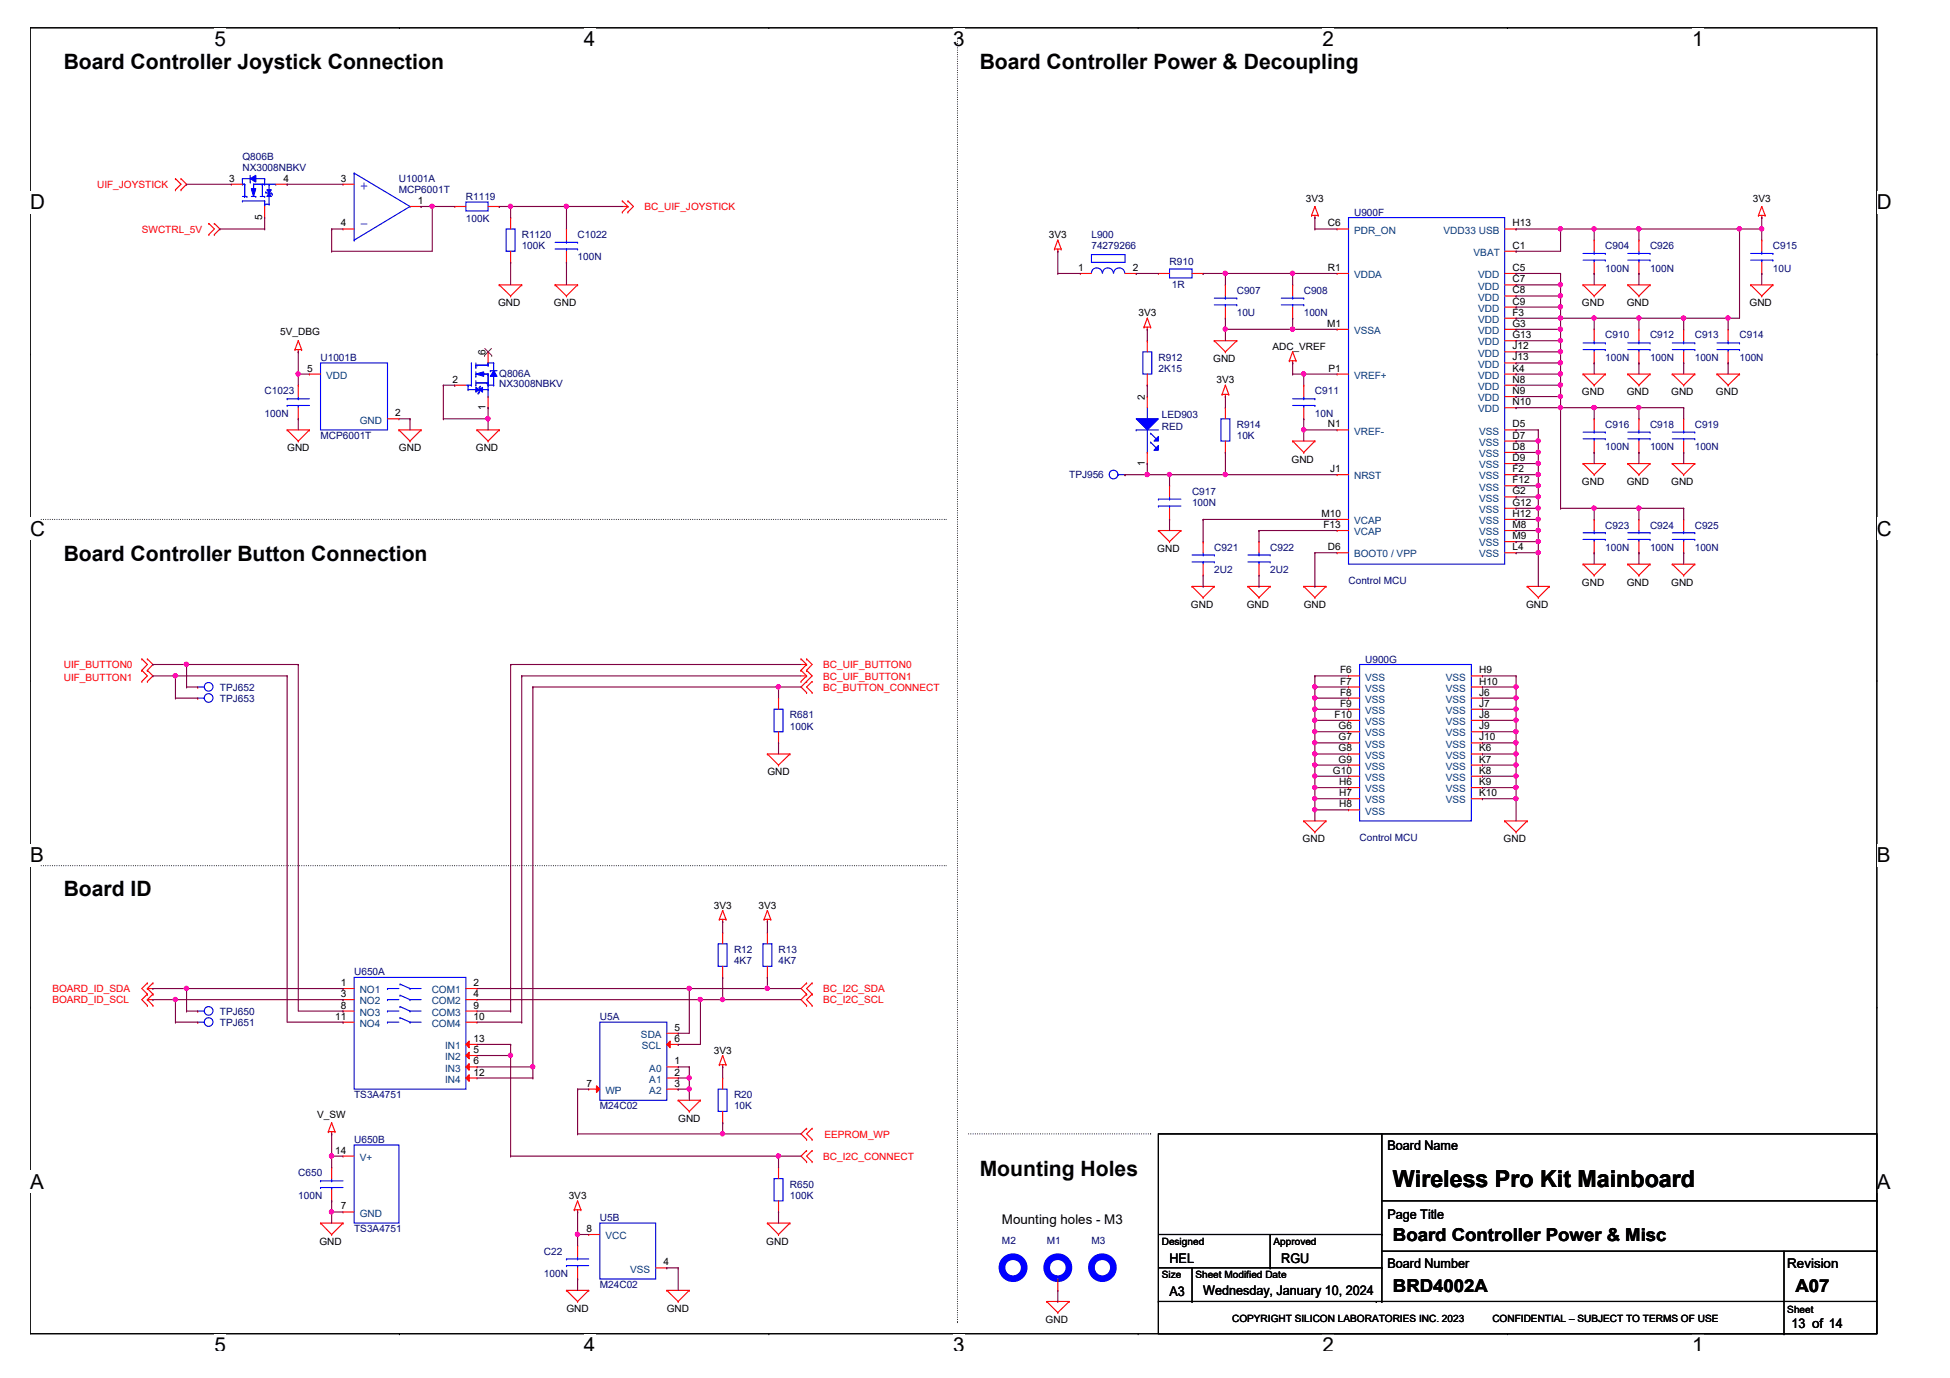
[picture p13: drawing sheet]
<svg xmlns="http://www.w3.org/2000/svg" width="297mm" height="210mm" viewBox="0 0 297 210" stroke-linecap="round" stroke-linejoin="round" font-family="sans-serif">
<defs><g id="words">
<text font-size="3.6" x="212.2" y="180.8">Wireless Pro Kit Mainboard</text>
<g font-size="3.2">
<text x="9.7" y="10.6">Board Controller Joystick Connection</text>
<text x="149.2" y="10.6">Board Controller Power &amp; Decoupling</text>
<text x="9.7" y="85.5">Board Controller Button Connection</text>
<text x="9.7" y="136.5">Board ID</text>
<text x="149.2" y="179.1">Mounting Holes</text>
</g>
<g font-size="3.1">
<text x="32.7" y="7">5</text>
<text x="89" y="7">4</text>
<text x="145.2" y="7">3</text>
<text x="201.5" y="7">2</text>
<text x="257.7" y="7">1</text>
<text x="4.6" y="31.9">D</text>
<text x="285.9" y="31.9">D</text>
<text x="4.6" y="81.6">C</text>
<text x="285.9" y="81.6">C</text>
<text x="4.6" y="131.3">B</text>
<text x="285.9" y="131.3">B</text>
<text x="4.6" y="181.1">A</text>
<text x="285.9" y="181.1">A</text>
<text x="32.7" y="206">5</text>
<text x="89" y="206">4</text>
<text x="145.2" y="206">3</text>
<text x="201.5" y="206">2</text>
<text x="257.7" y="206">1</text>
</g>
<g font-size="2.7">
<text x="212.2" y="189">Board Controller Power &amp; Misc</text>
<text x="212.2" y="196.8">BRD4002A</text>
<text x="273.5" y="196.8">A07</text>
</g>
<g font-size="2.2" fill="#00f">
<text x="56.1" y="27.8" transform="rotate(180 56.1 27.8)">+</text>
<text x="56.1" y="33.6" transform="rotate(180 56.1 33.6)">-</text>
</g>
<g font-size="2">
<text x="211.3" y="175.1">Board Name</text>
<text x="211.3" y="185.7">Page Title</text>
<text x="152.6" y="186.5">Mounting holes - M3</text>
<text x="178.2" y="197.4">A3</text>
<text x="178.2" y="192.3">HEL</text>
<text x="183.3" y="197.2">Wednesday, January 10, 2024</text>
<text x="195.2" y="192.3">RGU</text>
<text x="211.3" y="193.2">Board Number</text>
<text x="272.3" y="193.2">Revision</text>
<text x="272.9" y="202.4">13 of 14</text>
</g>
<g font-size="1.5" fill="#f00">
<text x="14.8" y="28.6">UIF_JOYSTICK</text>
<text x="21.6" y="35.4">SWCTRL_5V</text>
<text x="98.2" y="32">BC_UIF_JOYSTICK</text>
<text x="9.7" y="101.8">UIF_BUTTON0</text>
<text x="125.4" y="101.8">BC_UIF_BUTTON0</text>
<text x="9.7" y="103.7">UIF_BUTTON1</text>
<text x="125.4" y="105.2">BC_BUTTON_CONNECT</text>
<text x="125.4" y="103.5">BC_UIF_BUTTON1</text>
<text x="8" y="151.1">BOARD_ID_SDA</text>
<text x="8" y="152.8">BOARD_ID_SCL</text>
<text x="125.4" y="151.1">BC_I2C_SDA</text>
<text x="125.4" y="152.8">BC_I2C_SCL</text>
<text x="125.6" y="173.3">EEPROM_WP</text>
<text x="125.4" y="176.7">BC_I2C_CONNECT</text>
</g>
<g font-size="1.5">
<text x="34.9" y="27.7">3</text>
<text x="43.2" y="27.7">4</text>
<text x="51.9" y="27.7">3</text>
<text x="39.9" y="33.5" transform="rotate(-90 39.9 33.5)">5</text>
<text x="51.9" y="34.5">4</text>
<text x="63.6" y="31.1">1</text>
<text x="198.9" y="30.8">3V3</text>
<text x="202.3" y="34.5">C6</text>
<text x="230.4" y="34.5">H13</text>
<text x="267" y="30.8">3V3</text>
<text x="159.8" y="36.3">3V3</text>
<text x="164.2" y="41.3">1</text>
<text x="172.6" y="41.3">2</text>
<text x="202.3" y="41.3">R1</text>
<text x="230.4" y="37.9">C1</text>
<text x="230.4" y="41.3">C5</text>
<text x="75.9" y="46.7">GND</text>
<text x="84.4" y="46.7">GND</text>
<text x="230.4" y="43">C7</text>
<text x="230.4" y="44.7">C8</text>
<text x="230.4" y="46.4">C9</text>
<text x="241" y="46.7">GND</text>
<text x="247.8" y="46.7">GND</text>
<text x="266.5" y="46.7">GND</text>
<text x="42.7" y="51.1">5V_DBG</text>
<text x="173.4" y="48.2">3V3</text>
<text x="193.8" y="53.3">ADC_VREF</text>
<text x="202.2" y="49.8">M1</text>
<text x="230.4" y="48.1">F3</text>
<text x="230.4" y="49.8">G3</text>
<text x="230.4" y="51.5">G13</text>
<text x="230.4" y="53.2">J12</text>
<text x="46.8" y="56.6">5</text>
<text x="68.9" y="58.3">2</text>
<text x="74" y="54.1" transform="rotate(-90 74 54.1)">6</text>
<text x="184.8" y="55.2">GND</text>
<text x="185.3" y="58.4">3V3</text>
<text x="202.4" y="56.6">P1</text>
<text x="230.4" y="54.9">J13</text>
<text x="230.4" y="56.6">K4</text>
<text x="230.4" y="58.3">N8</text>
<text x="60.2" y="63.4">2</text>
<text x="74" y="62.4" transform="rotate(-90 74 62.4)">1</text>
<text x="174.4" y="60.9" transform="rotate(-90 174.4 60.9)">2</text>
<text x="202.3" y="65.1">N1</text>
<text x="230.4" y="60">N9</text>
<text x="230.4" y="61.7">N10</text>
<text x="230.4" y="65.1">D5</text>
<text x="241" y="60.2">GND</text>
<text x="247.8" y="60.2">GND</text>
<text x="254.6" y="60.2">GND</text>
<text x="261.4" y="60.2">GND</text>
<text x="43.7" y="68.7">GND</text>
<text x="60.8" y="68.7">GND</text>
<text x="72.5" y="68.7">GND</text>
<text x="174.4" y="71" transform="rotate(-90 174.4 71)">1</text>
<text x="196.7" y="70.5">GND</text>
<text x="202.6" y="71.9">J1</text>
<text x="230.4" y="66.8">D7</text>
<text x="230.4" y="68.5">D8</text>
<text x="230.4" y="70.2">D9</text>
<text x="230.4" y="71.9">F2</text>
<text x="230.4" y="73.6">F12</text>
<text x="230.4" y="75.3">G2</text>
<text x="230.4" y="77">G12</text>
<text x="241" y="73.9">GND</text>
<text x="247.8" y="73.9">GND</text>
<text x="254.6" y="73.9">GND</text>
<text x="201.3" y="78.7">M10</text>
<text x="201.6" y="80.4">F13</text>
<text x="202.3" y="83.8">D6</text>
<text x="230.4" y="78.7">H12</text>
<text x="230.4" y="80.4">M8</text>
<text x="230.4" y="82.1">M9</text>
<text x="230.4" y="83.8">L4</text>
<text x="176.3" y="84.1">GND</text>
<text x="241" y="89.2">GND</text>
<text x="247.8" y="89.2">GND</text>
<text x="254.6" y="89.2">GND</text>
<text x="181.4" y="92.6">GND</text>
<text x="189.9" y="92.6">GND</text>
<text x="198.6" y="92.6">GND</text>
<text x="232.5" y="92.6">GND</text>
<text x="204.1" y="102.6">F6</text>
<text x="204.1" y="104.3">F7</text>
<text x="204.1" y="106">F8</text>
<text x="204.1" y="107.7">F9</text>
<text x="225.3" y="102.6">H9</text>
<text x="225.3" y="104.3">H10</text>
<text x="225.3" y="106">J6</text>
<text x="225.3" y="107.7">J7</text>
<text x="203.3" y="109.3">F10</text>
<text x="203.9" y="111.1">G6</text>
<text x="203.9" y="112.8">G7</text>
<text x="225.3" y="109.3">J8</text>
<text x="225.3" y="111.1">J9</text>
<text x="225.3" y="112.8">J10</text>
<text x="116.9" y="118.1">GND</text>
<text x="203" y="117.9">G10</text>
<text x="203.9" y="114.5">G8</text>
<text x="203.9" y="116.2">G9</text>
<text x="204" y="119.6">H6</text>
<text x="225.3" y="114.5">K6</text>
<text x="225.3" y="116.2">K7</text>
<text x="225.3" y="117.9">K8</text>
<text x="225.3" y="119.6">K9</text>
<text x="204" y="121.3">H7</text>
<text x="204" y="123">H8</text>
<text x="225.3" y="121.3">K10</text>
<text x="198.4" y="128.3">GND</text>
<text x="229" y="128.3">GND</text>
<text x="108.7" y="138.4">3V3</text>
<text x="115.5" y="138.4">3V3</text>
<text x="51.1" y="155.3">11</text>
<text x="51.9" y="151.9">3</text>
<text x="51.9" y="153.6">8</text>
<text x="51.9" y="150.2">1</text>
<text x="72.2" y="150.2">2</text>
<text x="72.2" y="151.9">4</text>
<text x="72.2" y="153.6">9</text>
<text x="72.2" y="155.3">10</text>
<text x="72.2" y="158.7">13</text>
<text x="72.2" y="160.4">5</text>
<text x="102.8" y="157">5</text>
<text x="102.8" y="158.7">6</text>
<text x="108.7" y="160.5">3V3</text>
<text x="72.2" y="162.1">6</text>
<text x="72.2" y="163.8">12</text>
<text x="89.3" y="165.5">7</text>
<text x="102.8" y="162.1">1</text>
<text x="102.8" y="163.8">2</text>
<text x="102.8" y="165.5">3</text>
<text x="48.3" y="170.3">V_SW</text>
<text x="103.3" y="170.9">GND</text>
<text x="51.1" y="175.7">14</text>
<text x="51.9" y="184.2">7</text>
<text x="86.6" y="182.6">3V3</text>
<text x="48.7" y="189.6">GND</text>
<text x="89.3" y="187.7">8</text>
<text x="116.7" y="189.6">GND</text>
<text x="177" y="189.6">Designed</text>
<text x="194" y="189.6">Approved</text>
<text x="101.1" y="192.7">4</text>
<text x="177" y="194.7">Size</text>
<text x="182.1" y="194.7">Sheet Modified Date</text>
<text x="86.3" y="199.8">GND</text>
<text x="101.6" y="199.8">GND</text>
<text x="159.3" y="201.5">GND</text>
<text x="187.7" y="201.3">COPYRIGHT SILICON LABORATORIES INC. 2023</text>
<text x="227.3" y="201.3">CONFIDENTIAL – SUBJECT TO TERMS OF USE</text>
<text x="272.3" y="200">Sheet</text>
</g>
<g font-size="1.5" fill="#000080">
<text x="36.9" y="24.3">Q806B</text>
<text x="36.9" y="26">NX3008NBKV</text>
<text x="60.8" y="27.8">U1001A</text>
<text x="60.8" y="29.5">MCP6001T</text>
<text x="71" y="30.5">R1119</text>
<text x="71" y="33.9">100K</text>
<text x="206.3" y="32.9">U900F</text>
<text x="79.5" y="36.3">R1120</text>
<text x="79.5" y="38">100K</text>
<text x="88" y="36.3">C1022</text>
<text x="88" y="39.7">100N</text>
<text x="166.3" y="36.3">L900</text>
<text x="166.3" y="38">74279266</text>
<text x="178.2" y="40.3">R910</text>
<text x="244.5" y="38">C904</text>
<text x="244.5" y="41.4">100N</text>
<text x="251.3" y="38">C926</text>
<text x="251.3" y="41.4">100N</text>
<text x="270.1" y="38">C915</text>
<text x="270.1" y="41.4">10U</text>
<text x="178.5" y="43.9">1R</text>
<text x="188.4" y="44.8">C907</text>
<text x="198.6" y="44.8">C908</text>
<text x="188.4" y="48.2">10U</text>
<text x="198.6" y="48.2">100N</text>
<text x="244.5" y="51.6">C910</text>
<text x="251.3" y="51.6">C912</text>
<text x="258.2" y="51.6">C913</text>
<text x="265" y="51.6">C914</text>
<text x="48.8" y="55">U1001B</text>
<text x="76" y="57.4">Q806A</text>
<text x="76" y="58.9">NX3008NBKV</text>
<text x="176.5" y="55">R912</text>
<text x="176.5" y="56.7">2K15</text>
<text x="244.5" y="55">100N</text>
<text x="251.3" y="55">100N</text>
<text x="258.2" y="55">100N</text>
<text x="265" y="55">100N</text>
<text x="40.3" y="60.1">C1023</text>
<text x="40.3" y="63.5">100N</text>
<text x="177" y="63.7">LED903</text>
<text x="177" y="65.5">RED</text>
<text x="188.4" y="65.2">R914</text>
<text x="200.3" y="60.1">C911</text>
<text x="200.3" y="63.5">10N</text>
<text x="244.5" y="65.2">C916</text>
<text x="251.3" y="65.2">C918</text>
<text x="258.2" y="65.2">C919</text>
<text x="48.8" y="66.9">MCP6001T</text>
<text x="188.4" y="66.9">10K</text>
<text x="244.5" y="68.6">100N</text>
<text x="251.3" y="68.6">100N</text>
<text x="258.2" y="68.6">100N</text>
<text x="162.9" y="72.9">TPJ956</text>
<text x="181.6" y="75.4">C917</text>
<text x="181.6" y="77.1">100N</text>
<text x="185" y="83.9">C921</text>
<text x="193.5" y="83.9">C922</text>
<text x="244.5" y="80.5">C923</text>
<text x="244.5" y="83.9">100N</text>
<text x="251.3" y="80.5">C924</text>
<text x="251.3" y="83.9">100N</text>
<text x="258.2" y="80.5">C925</text>
<text x="258.2" y="83.9">100N</text>
<text x="185" y="87.3">2U2</text>
<text x="193.5" y="87.3">2U2</text>
<text x="205.4" y="89">Control MCU</text>
<text x="208" y="100.9">U900G</text>
<text x="33.5" y="106.9">TPJ653</text>
<text x="33.5" y="105.2">TPJ652</text>
<text x="120.3" y="109.4">R681</text>
<text x="120.3" y="111.1">100K</text>
<text x="207.1" y="128.1">Control MCU</text>
<text x="53.9" y="148.6">U650A</text>
<text x="111.8" y="145.2">R12</text>
<text x="111.8" y="146.9">4K7</text>
<text x="118.6" y="145.2">R13</text>
<text x="118.6" y="146.9">4K7</text>
<text x="33.5" y="154.6">TPJ650</text>
<text x="91.4" y="155.4">U5A</text>
<text x="33.5" y="156.3">TPJ651</text>
<text x="53.9" y="167.3">TS3A4751</text>
<text x="111.8" y="167.3">R20</text>
<text x="91.4" y="169">M24C02</text>
<text x="111.8" y="169">10K</text>
<text x="45.4" y="179.2">C650</text>
<text x="53.9" y="174.1">U650B</text>
<text x="45.4" y="182.6">100N</text>
<text x="120.3" y="180.9">R650</text>
<text x="120.3" y="182.6">100K</text>
<text x="53.9" y="187.7">TS3A4751</text>
<text x="82.9" y="191.1">C22</text>
<text x="91.4" y="186">U5B</text>
<text x="152.6" y="189.4">M2</text>
<text x="159.4" y="189.4">M1</text>
<text x="166.3" y="189.4">M3</text>
<text x="82.9" y="194.5">100N</text>
<text x="91.4" y="196.2">M24C02</text>
</g>
<g font-size="1.5" fill="#004080">
<text x="206.3" y="35.6">PDR_ON</text>
<text x="219.9" y="35.6">VDD33 USB</text>
<text x="224.5" y="39">VBAT</text>
<text x="206.3" y="42.4">VDDA</text>
<text x="225.1" y="42.4">VDD</text>
<text x="225.1" y="44.1">VDD</text>
<text x="225.1" y="45.8">VDD</text>
<text x="225.1" y="47.5">VDD</text>
<text x="206.3" y="50.9">VSSA</text>
<text x="225.1" y="49.2">VDD</text>
<text x="225.1" y="50.9">VDD</text>
<text x="225.1" y="52.6">VDD</text>
<text x="49.7" y="57.7">VDD</text>
<text x="206.3" y="57.7">VREF+</text>
<text x="225.1" y="54.3">VDD</text>
<text x="225.1" y="56">VDD</text>
<text x="225.1" y="57.7">VDD</text>
<text x="225.1" y="59.4">VDD</text>
<text x="54.8" y="64.5">GND</text>
<text x="225.1" y="61.1">VDD</text>
<text x="225.1" y="62.8">VDD</text>
<text x="206.3" y="66.2">VREF-</text>
<text x="225.3" y="66.2">VSS</text>
<text x="225.3" y="67.9">VSS</text>
<text x="225.3" y="69.6">VSS</text>
<text x="225.3" y="71.3">VSS</text>
<text x="206.3" y="73">NRST</text>
<text x="225.3" y="73">VSS</text>
<text x="225.3" y="74.7">VSS</text>
<text x="225.3" y="76.4">VSS</text>
<text x="206.3" y="79.8">VCAP</text>
<text x="206.3" y="81.5">VCAP</text>
<text x="225.3" y="78.1">VSS</text>
<text x="225.3" y="79.8">VSS</text>
<text x="225.3" y="81.5">VSS</text>
<text x="225.3" y="83.2">VSS</text>
<text x="206.3" y="84.9">BOOT0 / VPP</text>
<text x="225.3" y="84.9">VSS</text>
<text x="208" y="103.7">VSS</text>
<text x="208" y="105.4">VSS</text>
<text x="208" y="107.1">VSS</text>
<text x="220.2" y="103.7">VSS</text>
<text x="220.2" y="105.4">VSS</text>
<text x="220.2" y="107.1">VSS</text>
<text x="208" y="108.8">VSS</text>
<text x="208" y="110.4">VSS</text>
<text x="208" y="112.2">VSS</text>
<text x="208" y="113.9">VSS</text>
<text x="220.2" y="108.8">VSS</text>
<text x="220.2" y="110.4">VSS</text>
<text x="220.2" y="112.2">VSS</text>
<text x="220.2" y="113.9">VSS</text>
<text x="208" y="115.6">VSS</text>
<text x="208" y="117.3">VSS</text>
<text x="208" y="119">VSS</text>
<text x="220.2" y="115.6">VSS</text>
<text x="220.2" y="117.3">VSS</text>
<text x="220.2" y="119">VSS</text>
<text x="208" y="120.7">VSS</text>
<text x="208" y="122.4">VSS</text>
<text x="208" y="124.1">VSS</text>
<text x="220.2" y="120.7">VSS</text>
<text x="220.2" y="122.4">VSS</text>
<text x="54.8" y="153">NO2</text>
<text x="54.8" y="154.7">NO3</text>
<text x="54.8" y="151.3">NO1</text>
<text x="65.8" y="151.3">COM1</text>
<text x="65.8" y="153">COM2</text>
<text x="65.8" y="154.7">COM3</text>
<text x="54.8" y="156.4">NO4</text>
<text x="65.8" y="156.4">COM4</text>
<text x="67.8" y="159.8">IN1</text>
<text x="67.8" y="161.5">IN2</text>
<text x="97.6" y="158.1">SDA</text>
<text x="97.8" y="159.8">SCL</text>
<text x="67.8" y="163.2">IN3</text>
<text x="67.8" y="164.9">IN4</text>
<text x="92.2" y="166.6">WP</text>
<text x="98.9" y="163.2">A0</text>
<text x="98.9" y="164.9">A1</text>
<text x="98.9" y="166.6">A2</text>
<text x="54.8" y="176.8">V+</text>
<text x="54.8" y="185.3">GND</text>
<text x="92.2" y="188.8">VCC</text>
<text x="96" y="193.8">VSS</text>
</g>
</g></defs>
<path d="M4.6 4.2h281.3v199h-281.3z" fill="none" stroke="#000" stroke-width=".17"/>
<g fill="#fff">
<path d="M32.7 4.2h1.7v3.5h-1.7z"/>
<path d="M32.7 203.2h1.7v2.5h-1.7z"/>
</g>
<path d="M60.8 4.2h.1M60.8 203.2h.1" fill="none" stroke="#000" stroke-width=".17"/>
<g fill="#fff">
<path d="M89 4.2h1.7v3.5h-1.7z"/>
<path d="M89 203.2h1.7v2.5h-1.7z"/>
</g>
<path d="M117.1 4.2h.1M117.1 203.2h.1" fill="none" stroke="#000" stroke-width=".17"/>
<g fill="#fff">
<path d="M145.2 4.2h1.8v3.5h-1.8z"/>
<path d="M145.2 203.2h1.8v2.5h-1.8z"/>
</g>
<path d="M173.4 4.2h.1M173.4 203.2h.1" fill="none" stroke="#000" stroke-width=".17"/>
<g fill="#fff">
<path d="M201.5 4.2h1.7v3.5h-1.7z"/>
<path d="M201.5 203.2h1.7v2.5h-1.7z"/>
</g>
<path d="M229.6 4.2h.1M229.6 203.2h.1" fill="none" stroke="#000" stroke-width=".17"/>
<g fill="#fff">
<path d="M257.7 4.2h1.8v3.5h-1.8z"/>
<path d="M257.7 203.2h1.8v2.5h-1.8z"/>
<path d="M4.6 29.1h2.2v3.5h-2.2z"/>
<path d="M285.9 29.1h2.2v3.5h-2.2z"/>
<path d="M4.6 78.8h2.2v3.5h-2.2z"/>
<path d="M285.9 78.8h2.2v3.5h-2.2z"/>
</g>
<path d="M4.6 53.9h.1M285.9 53.9h.1" fill="none" stroke="#000" stroke-width=".17"/>
<g fill="#fff">
<path d="M4.6 128.5h2.1v3.5h-2.1z"/>
<path d="M285.9 128.5h2.1v3.5h-2.1z"/>
</g>
<path d="M4.6 103.7h.1M285.9 103.7h.1" fill="none" stroke="#000" stroke-width=".17"/>
<path d="M4.6 103.7h.1M285.9 103.7h.1" fill="none" stroke="#000" stroke-width=".15"/>
<g fill="#fff">
<path d="M4.6 178.3h2.1v3.4h-2.1z"/>
<path d="M285.9 178.3h2.1v3.4h-2.1z"/>
</g>
<g fill="none" stroke="#000" stroke-width=".17">
<path d="M4.6 153.4h.1M285.9 153.4h.1M176.5 172.7h109.4v30.5h-109.4zM210.5 172.7v25.5M176.5 198.2h.1M176.5 198.2h109.4M176.5 193.1h34M176.5 188h34M181.6 198.2h.1M181.6 193.1v5.1M193.5 193.1h.1M193.5 188v5.1"/>
<path d="M209.6 198.2h.1M210.5 198.2h.1M210.5 193.1h.1M210.5 188h.1M210.5 182.9h75.4M210.5 190.6h75.4M271.8 190.6v12.6M285.9 182.9h.1M285.9 190.6h.1M271.8 203.2h.1"/>
</g>
<path d="M145.9 5.9v195.6M6.3 79.1h137.8M144.1 79.1h.1M6.3 131.9h137.8M144.1 131.9h.1M147.5 172.7h27.8M175.3 172.7h.1M145.9 201.5h.1" fill="none" stroke="#000" stroke-width=".17" stroke-dasharray="0 .3"/>
<g fill="none" stroke="#f00" stroke-width=".17">
<path d="M26.7 27.2h.1M26.7 28.9h.1M26.7 27.2l.9 .9-.9 .8M27.6 27.2h.1M27.6 28.9h.1M27.6 27.2l.8 .9-.8 .8M31.8 35.7h.1M31.8 34h.1M31.8 34l.9 .9-.9 .8M32.7 35.7h.1M32.7 34h.1M32.7 34l.8 .9-.8 .8"/>
<path d="M52.3 34.9h.1M52.3 28.1h.1M52.3 34.9h1.6M52.3 28.1h1.6M62.5 31.5h1.6M64.1 31.5h.1M94.8 32.3h.1M94.8 30.6h.1M94.8 30.6l.8 .9M94.8 31.5h.8M95.6 32.3h.1M95.6 30.6h.1"/>
<path d="M95.6 31.5h.1M95.6 30.6l.9 .9-.9 .8M95.6 31.5l-.8 .8M160.6 37.9h.1M160.6 37.9h1M161.1 38.3h.1M161.1 36.6h.1M161.1 37.9v.4M161.1 36.6l-.5 1.3M161.1 36.6l.5 1.3M161.6 37.9h.1M199.8 32.8h.1"/>
<path d="M199.8 32.8h1M200.3 33.1h.1M200.3 31.5h.1M200.3 32.8v.3M200.3 31.5l-.5 1.3M200.3 31.5l.5 1.3M200.8 32.8h.1M267.9 32.8h.1M267.9 32.8h1M268.4 33.1h.1M268.4 31.5h.1M268.4 32.8v.3"/>
<path d="M268.4 31.5l-.5 1.3M268.4 31.5l.5 1.3M268.9 32.8h.1M44.9 53.3h.1M44.9 53.3h1M45.4 53.6h.1M45.4 51.9h.1M45.4 53.3v.3M45.4 51.9l.5 1.4M45.4 51.9l-.5 1.4M45.9 53.3h.1M76 43.4h.1"/>
<path d="M76 43.4h3.5M76 43.4l1.8 1.7M77.8 45.1h.1M79.5 43.4h.1M79.5 43.4l-1.7 1.7M84.6 43.4h.1M84.6 43.4h3.4M84.6 43.4l1.7 1.7M86.3 45.1h.1M88 43.4h.1M88 43.4l-1.7 1.7M174.3 49.8h.1"/>
<path d="M174.3 49.8h1M174.8 50.2h.1M174.8 48.5h.1M174.8 49.8v.4M174.8 48.5l.5 1.3M174.8 48.5l-.5 1.3M175.3 49.8h.1M185 51.9h.1M185 51.9h3.4M185 51.9l1.7 1.7M186.7 58.7h.1M186.7 53.6h.1"/>
<path d="M186.7 58.7l.5 1.4M186.7 58.7l-.5 1.4M188.4 51.9h.1M188.4 51.9l-1.7 1.7M196.4 54.9h.1M196.4 54.9h1M196.9 55.3h.1M196.9 53.6h.1M196.9 54.9v.4M196.9 53.6l-.5 1.3M196.9 53.6l.5 1.3M197.4 54.9h.1"/>
<path d="M241.1 57h.1M241.1 43.4h.1M241.1 43.4h3.4M241.1 57h3.4M241.1 57l1.7 1.7M241.1 43.4l1.7 1.7M242.8 58.7h.1M242.8 45.1h.1M244.5 57h.1M244.5 43.4h.1M244.5 57l-1.7 1.7M244.5 43.4l-1.7 1.7"/>
<path d="M248 43.4h.1M248 57h.1M248 43.4h3.3M248 43.4l1.7 1.7M248 57h3.3M248 57l1.7 1.7M249.7 45.1h.1M249.7 58.7h.1M251.3 43.4h.1M251.3 57h.1M251.3 43.4l-1.6 1.7M251.3 57l-1.6 1.7"/>
<path d="M254.7 57h.1M254.7 57h3.5M254.7 57l1.8 1.7M256.5 58.7h.1M258.2 57h.1M258.2 57l-1.7 1.7M261.5 57h.1M261.5 57h3.5M261.5 57l1.7 1.7M263.2 58.7h.1M265 57h.1M265 57l-1.8 1.7"/>
<path d="M266.7 43.4h.1M266.7 43.4h3.4M266.7 43.4l1.7 1.7M268.4 45.1h.1M270.1 43.4h.1M270.1 43.4l-1.7 1.7M43.7 65.5h.1M43.7 65.5h3.4M43.7 65.5l1.7 1.7M45.4 67.2h.1M47.1 65.5h.1M47.1 65.5l-1.7 1.7"/>
<path d="M60.8 65.5h.1M60.8 65.5h3.3M60.8 65.5l1.7 1.7M62.5 67.2h.1M64.1 65.5h.1M64.1 65.5l-1.6 1.7M72.7 65.5h.1M72.7 65.5h3.3M72.7 65.5l1.7 1.7M74.4 67.2h.1M76 65.5h.1M76 65.5l-1.6 1.7"/>
<path d="M186.2 60.1h.1M186.2 60.1h1M186.7 60.4h.1M186.7 60.1v.3M187.2 60.1h.1M196.9 67.2h.1M196.9 67.2h3.4M196.9 67.2l1.7 1.7M198.6 68.9h.1M200.3 67.2h.1M200.3 67.2l-1.7 1.7M241.1 70.6h.1"/>
<path d="M241.1 70.6h3.4M241.1 70.6l1.7 1.7M242.8 72.3h.1M242.8 63.8h.1M242.8 68.9h.1M242.8 63.8v1.7M242.8 67.2v1.7M244.5 70.6h.1M244.5 70.6l-1.7 1.7M248 70.6h.1M248 70.6h3.3M248 70.6l1.7 1.7"/>
<path d="M249.7 72.3h.1M251.3 70.6h.1M251.3 70.6l-1.6 1.7M254.7 70.6h.1M254.7 70.6h3.5M254.7 70.6l1.8 1.7M256.5 72.3h.1M258.2 70.6h.1M258.2 70.6l-1.7 1.7M176.5 80.8h.1M176.5 80.8h3.4M176.5 80.8l1.7 1.7"/>
<path d="M178.2 82.5h.1M179.9 80.8h.1M179.9 80.8l-1.7 1.7M181.6 89.3h.1M181.6 89.3h3.4M181.6 89.3l1.7 1.7M183.3 91h.1M185 89.3h.1M185 89.3l-1.7 1.7M190.1 89.3h.1M190.1 89.3h3.4M190.1 89.3l1.7 1.7"/>
<path d="M191.8 91h.1M191.8 82.5h.1M191.8 87.6h.1M191.8 82.5v1.7M191.8 85.9v1.7M193.5 89.3h.1M193.5 89.3l-1.7 1.7M198.6 89.3h.1M198.6 89.3h3.4M198.6 89.3l1.7 1.7M200.3 91h.1M202 89.3h.1"/>
<path d="M202 89.3l-1.7 1.7M232.6 89.3h.1M232.6 89.3h3.4M232.6 89.3l1.7 1.7M234.3 91h.1M236 89.3h.1M236 89.3l-1.7 1.7M241.1 85.9h.1M241.1 85.9h3.4M241.1 85.9l1.7 1.7M242.8 87.6h.1M244.5 85.9h.1"/>
<path d="M244.5 85.9l-1.7 1.7M248 85.9h.1M248 85.9h3.3M248 85.9l1.7 1.7M249.7 87.6h.1M251.3 85.9h.1M251.3 85.9l-1.6 1.7M254.7 85.9h.1M254.7 85.9h3.5M254.7 85.9l1.8 1.7M256.5 87.6h.1M258.2 85.9h.1"/>
<path d="M258.2 85.9l-1.7 1.7M21.6 102.1h.1M21.6 100.4h.1M21.6 103.8h.1M21.6 100.4l.9 .8-.9 .9M21.6 102.1l.9 .9-.9 .8M22.5 102.1h.1M22.5 100.4h.1M22.5 103.8h.1M22.5 100.4l.8 .8-.8 .9M22.5 102.1l.8 .9-.8 .8M116.9 114.8h.1"/>
<path d="M116.9 114.8h3.4M116.9 114.8l1.7 1.7M118.6 116.5h.1M120.3 114.8h.1M120.3 114.8l-1.7 1.7M122 102.1h.1M122 100.4h.1M122 103.8h.1M122 100.4l.9 .8M122 101.2h.9M122 102.1l.9 .9M122 103h.9"/>
<path d="M122.9 103.8h.1M122.9 105.5h.1M122.9 102.1h.1M122.9 100.4h.1M122.9 101.2h.1M122.9 103h.1M122.9 102.1l.8 .9-1.7 1.6 .9 .9M122.9 100.4l.8 .8-.8 .9M122.9 101.2l-.9 .9M122.9 103l-.9 .8M123.7 103.8h.1M123.7 105.5h.1"/>
<path d="M123.7 103.8l-.8 .8 .8 .9M110.1 138.7h.1M110.1 138.7l-.5 1.3M110.1 138.7l.5 1.3M116.9 138.7h.1M116.9 138.7l-.5 1.3M116.9 138.7l.5 1.3M198.6 125.1h.1M198.6 125.1h3.4M198.6 125.1l1.7 1.6M200.3 126.7h.1M202 125.1h.1"/>
<path d="M202 125.1l-1.7 1.6M229.2 125.1h.1M229.2 125.1h3.4M229.2 125.1l1.7 1.6M230.9 126.7h.1M232.6 125.1h.1M232.6 125.1l-1.7 1.6M22.5 151.4h.1M22.5 149.7h.1M22.5 150.6h.1M22.5 153.2h.1M22.5 152.3h.1"/>
<path d="M22.5 149.7l-.9 .9 .9 .8M22.5 150.6l.8 .8M22.5 150.6h.8M22.5 151.4l-.9 .9 .9 .9M22.5 152.3l.8 .9M22.5 152.3h.8M23.3 151.4h.1M23.3 149.7h.1M23.3 153.2h.1M23.3 149.7l-.8 .9M23.3 151.4l-.8 .9M101.6 157.4h1.7"/>
<path d="M103.3 157.4h.1M109.6 140h.1M109.6 140h1M110.1 140.4h.1M110.1 140v.4M110.6 140h.1M116.4 140h.1M116.4 140h1M116.9 140.4h.1M116.9 140v.4M117.4 140h.1M122.9 149.7h.1"/>
<path d="M122.9 151.4h.1M122.9 153.2h.1M122.9 151.4l-.9 .9 .9 .9M122.9 149.7l-.9 .9 .9 .8M123.7 149.7h.1M123.7 151.4h.1M123.7 153.2h.1M123.7 149.7l-.8 .9 .8 .8M123.7 151.4l-.8 .9 .8 .9M50 172.4h.1M50 172.4h1M50.5 172.7h.1"/>
<path d="M50.5 171h.1M50.5 172.4v.3M50.5 171l-.5 1.4M50.5 171l.5 1.4M51 172.4h.1M103.3 167.6h.1M103.3 167.6h3.4M103.3 167.6l1.7 1.7M105 169.3h.1M106.7 167.6h.1M106.7 167.6l-1.7 1.7M109.6 162.2h.1"/>
<path d="M109.6 162.2h1M110.1 162.5h.1M110.1 160.8h.1M110.1 162.2v.3M110.1 160.8l.5 1.4M110.1 160.8l-.5 1.4M110.6 162.2h.1M122.9 175.3h.1M122.9 177h.1M122.9 173.6h.1M122.9 171.9h.1M122.9 171.9l-.9 .8 .9 .9"/>
<path d="M122.9 175.3l-.9 .8 .9 .9M123.7 175.3h.1M123.7 177h.1M123.7 173.6h.1M123.7 171.9h.1M123.7 175.3l-.8 .8 .8 .9M123.7 171.9l-.8 .8 .8 .9M48.8 186.3h.1M48.8 186.3h3.5M48.8 186.3l1.7 1.7M50.5 188h.1M52.3 186.3h.1"/>
<path d="M52.3 186.3l-1.8 1.7M86.3 196.6h.1M86.3 196.6h3.4M86.3 196.6l1.7 1.6M87.5 184.3h.1M87.5 184.3h1M88 198.2h.1M88 184.6h.1M88 182.9h.1M88 184.3v.3M88 182.9l.5 1.4M88 182.9l-.5 1.4"/>
<path d="M88.5 184.3h.1M89.7 196.6h.1M89.7 196.6l-1.7 1.6M101.6 196.6h.1M101.6 196.6h3.4M101.6 196.6l1.7 1.6M103.3 198.2h.1M105 196.6h.1M105 196.6l-1.7 1.6M116.9 186.3h.1M116.9 186.3h3.4M116.9 186.3l1.7 1.7"/>
<path d="M118.6 188h.1M120.3 186.3h.1M120.3 186.3l-1.7 1.7M159.4 198.2h.1M159.4 198.2h3.5M159.4 198.2l1.7 1.7M161.1 199.9h.1M162.9 198.2h.1M162.9 198.2l-1.8 1.7"/>
</g>
<g fill="none" stroke="#00f" stroke-width=".17">
<path d="M53.9 36.6h.1M53.9 26.4h.1M53.9 26.4v10.2M53.9 26.4l8.6 5.1M62.5 31.5h.1M62.5 31.5l-8.6 5.1M241.1 65.8h3.4M241.1 66.8h3.4M242.8 66.8h.1M242.8 65.8h.1M242.8 65.5v.3M242.8 66.8v.4"/>
<path d="M244.5 65.8h.1M244.5 66.8h.1M190.1 84.5h3.4M190.1 85.6h3.4M191.8 85.6h.1M191.8 84.5h.1M191.8 84.2v.3M191.8 85.6v.3M193.5 84.5h.1M193.5 85.6h.1M91.4 155.7h10.2v11.9h-10.2z"/>
</g>
<g fill="none" stroke="#00f" stroke-width="1">
<circle cx="154.3" cy="193.1" r="1.69"/>
<circle cx="167.9" cy="193.1" r="1.68"/>
</g>
<path d="M101.6 159.1l.5-.5v1z" fill="#f00"/>
<path d="M101.6 159.1l.5-.5v1zM101.6 159.1h1.7M103.3 159.1h.1" fill="none" stroke="#f00" stroke-width=".17"/>
<path d="M90.9 165.4l.5 .5-.5 .5z" fill="#f00"/>
<g fill="none" stroke="#f00" stroke-width=".17">
<path d="M268.4 36.6h.1M268.4 36.6v1.7M268.4 40v1.7M47.1 57h.1M47.1 57h1.7M176.5 41.7h.1M176.5 41.7h1.7M181.6 41.7h1.7M183.3 41.7h.1M198.6 58.7h.1M198.6 58.7v1.7M242.8 50.2h.1"/>
<path d="M242.8 55.3h.1M242.8 50.2v1.7M242.8 53.6v1.7M249.7 50.2h.1M249.7 55.3h.1M249.7 50.2v1.7M249.7 53.6v1.7M268.4 41.7h.1M59 63.8h1.8M60.8 63.8h.1M171.4 72.3h.1M198.6 63.8h.1"/>
<path d="M198.6 62.1v1.7M89.7 165.9h.1M89.7 165.9h1.7M90.9 165.4l.5 .5-.5 .5zM101.6 165.9h1.7M101.6 162.5h1.7M101.6 164.2h1.7M103.3 162.5h.1M103.3 164.2h.1M103.3 165.9h.1M89.7 188h.1M89.7 188h1.7"/>
<path d="M99.9 193.1h1.7M101.6 193.1h.1"/>
</g>
<g fill="none" stroke="#00f" stroke-width=".17">
<path d="M36.9 30.6h.1M36.9 28.1h.4M36.9 30.6h3.4M37.3 28.1h.1M37.3 29.9h.1M37.3 28.1v1.8M38.6 28.1h.1M38.6 28.1h3.4M38.6 28.1v1M39.6 29.9h.7M40 28.2h.1M40 28.1h.1"/>
<path d="M40 28.1v1.8M40.3 28.1h.1M40.3 29.9h.1M40.3 30.6h.1M40.3 30.6v.9M42 28.1h.1M266.7 38.6h3.4M266.7 39.6h3.4M268.4 39.6h.1M268.4 38.6h.1M268.4 38.3v.3M268.4 39.6v.4"/>
<path d="M270.1 38.6h.1M270.1 39.6h.1M48.8 55.3h10.2v10.2h-10.2zM178.2 41h3.4v1.3h-3.4zM241.1 52.2h3.4M241.1 53.3h3.4M242.8 53.3h.1M242.8 52.2h.1M242.8 51.9v.3M242.8 53.3v.3M244.5 52.2h.1M244.5 53.3h.1"/>
<path d="M248 52.2h3.3M248 53.3h3.3M249.7 53.3h.1M249.7 52.2h.1M249.7 51.9v.3M249.7 53.3v.3M251.3 52.2h.1M251.3 53.3h.1M170.3 72.3h.1M170.3 72.3h1.1M196.9 60.7h3.4M196.9 61.8h3.4"/>
<path d="M198.6 61.8h.1M198.6 60.7h.1M198.6 60.4v.3M198.6 61.8v.3M200.3 60.7h.1M200.3 61.8h.1M91.4 186.3h8.5v8.5h-8.5z"/>
<circle cx="169.6" cy="72.3" r=".66"/>
</g>
<path d="M38.3 28.7h.7l-.4 1.2z" fill="#00f"/>
<path d="M36.9 28.1h.4M36.9 29.9h.7M37.3 28.1h.1M37.3 29.8h.1M37.3 28.1v1.7M37.6 29.9h.1M38.3 28.7h.7l-.4 1.2zM38.3 29.9h.7M38.6 28.1h.1M38.6 28.1v.6M39 29.9h.1" fill="none" stroke="#00f" stroke-width=".17"/>
<path d="M40.7 28.9h.6l-.3 .5z" fill="#00f"/>
<path d="M40.7 28.9h.6l-.3 .5z" fill="none" stroke="#00f" stroke-width=".17"/>
<path d="M41 29.4l.3 .5h-.6z" fill="#00f"/>
<g fill="none" stroke="#00f" stroke-width=".17">
<path d="M36.9 27.2h.1M36.9 28.1h.1M36.9 27.2h3.4M36.9 27.2v.9M40.3 31.1h.1M40.3 27.2h.1M40.3 31.1h.7M40.3 27.2v.9M40.5 29.3h.1M40.5 29.3l.2 .1h.6M41 29.4l.3 .5h-.6zM41 28.1h.1"/>
<path d="M41 31.1h.1M41 28.1v.8M41 29.9v1.2M41.3 29.4h.1M41.3 29.4l.2 .2M41.5 29.6h.1"/>
</g>
<path d="M38.1 27.2l.9-.5v1z" fill="#00f"/>
<g fill="none" stroke="#00f" stroke-width=".17">
<path d="M38.1 27.2l.9-.5v1zM38.1 27.7h.1M38.1 26.7v1M261.5 52.2h3.5M261.5 53.3h3.5M263.2 53.3h.1M263.2 52.2h.1M263.2 51.9v.3M263.2 53.3v.3M265 52.2h.1M265 53.3h.1M173.1 65.5h.1"/>
<path d="M173.1 65.5h3.4M174.8 63.8h.1M174.8 68.9h.1M174.8 62.1v1.7M174.8 65.5v3.4M175.3 66h.1M175.3 67.4h.1M175.3 66l.8 .8M175.3 67.4l.8 .8M181.6 84.5h3.4M181.6 85.6h3.4M183.3 85.6h.1"/>
<path d="M183.3 84.5h.1M183.3 84.2v.3M183.3 85.6v.3M185 84.5h.1M185 85.6h.1"/>
</g>
<g fill="none" stroke="#f00" stroke-width=".17">
<path d="M35.2 28.1h.1M35.2 28.1h1.7M40.3 33.1h.1M40.3 31.5v1.6M42 28.1h1.7M43.7 28.1h.1M263.2 50.2h.1M263.2 55.3h.1M263.2 50.2v1.7M263.2 53.6v1.7M183.3 82.5h.1M183.3 87.6h.1"/>
<path d="M183.3 82.5v1.7M183.3 85.9v1.7"/>
</g>
<path d="M173.1 63.8h3.4l-1.7 1.7z" fill="#00f"/>
<path d="M173.1 63.8h3.4l-1.7 1.7z" fill="none" stroke="#00f" stroke-width=".17"/>
<path d="M175.8 67.2l.7-.7v.7z" fill="#00f"/>
<path d="M175.8 67.2l.7-.7v.7z" fill="none" stroke="#00f" stroke-width=".17"/>
<path d="M176.5 67.9v.7h-.7z" fill="#00f"/>
<g fill="none" stroke="#00f" stroke-width=".17">
<path d="M71 30.8h3.4v1.3h-3.4zM166.3 38.8h5.1v1.2h-5.1zM241.1 38.6h3.4M241.1 39.6h3.4M242.8 39.6h.1M242.8 38.6h.1M242.8 38.3v.3M242.8 39.6v.4M244.5 38.6h.1M244.5 39.6h.1M248 38.6h3.3M248 39.6h3.3"/>
<path d="M249.7 39.6h.1M249.7 38.6h.1M249.7 38.3v.3M249.7 39.6v.4M251.3 38.6h.1M251.3 39.6h.1M71 58.7h.8M71.8 58.7h.1M71.8 55.3h.1M71.8 55.3v3.4M72.5 55.6h.1M72.5 58.7h.1"/>
<path d="M72.5 58.3h1.9M72.5 55.6h1.9M72.5 58v.7M73.3 57h1.1M74.2 58.3h.1M74.4 58.7h.1M74.4 55.6h.1M74.4 58.3h.1M74.4 57h.1M74.4 55.3v.3M74.4 57v3.4M166.3 41.6a.83 .83 0 0 1 .8-.8 .83 .83 0 0 1 .8 .8"/>
<path d="M168 41.6a.83 .83 0 0 1 .8-.8 .83 .83 0 0 1 .8 .8M169.6 41.6a.85 .85 0 0 1 .9-.8 .85 .85 0 0 1 .8 .8M174.1 53.6h1.3v3.4h-1.3zM195.2 45.4h3.4M195.2 46.4h3.4M196.9 46.4h.1M196.9 45.4h.1M196.9 45.1v.3M196.9 46.4v.4M198.6 45.4h.1M198.6 46.4h.1M254.7 52.2h3.5"/>
<path d="M254.7 53.3h3.5M256.5 53.3h.1M256.5 52.2h.1M256.5 51.9v.3M256.5 53.3v.3M258.2 52.2h.1M258.2 53.3h.1M43.7 60.7h.1M43.7 61.8h.1M43.7 60.7h3.4M43.7 61.8h3.4M45.4 61.8h.1"/>
<path d="M45.4 60.7h.1M45.4 60.4v.3M45.4 61.8v.3M74.4 60.4h.1M176.5 67.9v.7h-.7zM186 63.8h1.3v3.4h-1.3zM248 65.8h3.3M248 66.8h3.3M249.7 66.8h.1M249.7 65.8h.1M249.7 65.5v.3M249.7 66.8v.4"/>
<path d="M251.3 65.8h.1M251.3 66.8h.1M30.1 106.3h1M30.1 104.6h1M31.1 106.3h.1M31.1 104.6h.1M207.1 101.2h17v23.9h-17zM109.4 165.9h1.4v3.4h-1.4zM117.9 179.5h1.4v3.4h-1.4zM86.3 191.8h.1M86.3 192.8h.1M86.3 191.8h3.4"/>
<path d="M86.3 192.8h3.4M88 192.8h.1M88 191.8h.1M88 191.4v.4M88 192.8v.3"/>
<circle cx="31.8" cy="106.3" r=".66"/>
<circle cx="31.8" cy="104.6" r=".66"/>
</g>
<g fill="none" stroke="#f00" stroke-width=".17">
<path d="M69.3 31.5h.1M69.3 31.5h1.7M74.4 31.5h1.6M76 31.5h.1M242.8 36.6h.1M242.8 36.6v1.7M242.8 40v1.7M249.7 36.6h.1M249.7 36.6v1.7M249.7 40v1.7M45.4 58.7h.1M45.4 58.7v1.7"/>
<path d="M164.6 41.7h.1M164.6 41.7h1.7M171.4 41.7h1.7M173.1 41.7h.1M174.8 51.9h.1M174.8 58.7h.1M174.8 51.9v1.7M174.8 57v1.7M196.9 43.4h.1M196.9 48.5h.1M196.9 43.4v1.7M196.9 46.8v1.7"/>
<path d="M242.8 41.7h.1M249.7 41.7h.1M256.5 50.2h.1M256.5 55.3h.1M256.5 50.2v1.7M256.5 53.6v1.7M45.4 63.8h.1M45.4 62.1v1.7M174.8 60.4h.1M174.8 70.6h.1M174.8 60.4v1.7M174.8 68.9v1.7"/>
<path d="M186.7 68.9h.1M186.7 62.1h.1M186.7 62.1v1.7M186.7 67.2v1.7M249.7 63.8h.1M249.7 68.9h.1M249.7 63.8v1.7M249.7 67.2v1.7M30.1 106.3h.1M30.1 104.6h.1M205.4 103h.1M205.4 104.6h.1"/>
<path d="M205.4 106.3h.1M205.4 108h.1M205.4 109.7h.1M205.4 111.5h.1M205.4 113.2h.1M205.4 114.8h.1M205.4 116.5h.1M205.4 118.2h.1M205.4 120h.1M205.4 103h1.7M205.4 104.6h1.7M205.4 106.3h1.7"/>
<path d="M205.4 108h1.7M205.4 109.7h1.7M205.4 111.5h1.7M205.4 113.2h1.7M205.4 114.8h1.7M205.4 116.5h1.7M205.4 118.2h1.7M205.4 120h1.7M224.1 103h1.7M224.1 104.6h1.7M224.1 106.3h1.7M224.1 108h1.7"/>
<path d="M224.1 109.7h1.7M224.1 111.5h1.7M224.1 113.2h1.7M224.1 114.8h1.7M224.1 116.5h1.7M224.1 118.2h1.7M224.1 120h1.7M225.8 103h.1M225.8 104.6h.1M225.8 106.3h.1M225.8 108h.1M225.8 109.7h.1"/>
<path d="M225.8 111.5h.1M225.8 113.2h.1M225.8 114.8h.1M225.8 116.5h.1M225.8 118.2h.1M225.8 120h.1M205.4 121.7h.1M205.4 123.4h.1M205.4 121.7h1.7M205.4 123.4h1.7M224.1 121.7h1.7M225.8 121.7h.1"/>
<path d="M110.1 164.2h.1M110.1 171h.1M110.1 164.2v1.7M110.1 169.3v1.7M118.6 177.8h.1M118.6 177.8v1.7M88 189.7h.1M88 194.8h.1M88 189.7v1.7M88 193.1v1.7M118.6 184.6h.1M118.6 182.9v1.7"/>
</g>
<path d="M72.5 57l1.2-.4v.7z" fill="#00f"/>
<path d="M72.5 57l1.2-.4v.7zM72.5 57.3h.1M72.5 56h.1M72.5 55.3v.7M72.5 56.6v.7M72.7 55.6h.1M72.7 55.6h1.7M73.7 57h.7M74.4 55.6h.1M74.4 57h.1M74.4 55.3v.3" fill="none" stroke="#00f" stroke-width=".17"/>
<path d="M73 59.4l.5-.4v.7z" fill="#00f"/>
<path d="M73 59.4l.5-.4v.7z" fill="none" stroke="#00f" stroke-width=".17"/>
<path d="M72.5 59l.5 .4-.5 .3z" fill="#00f"/>
<g fill="none" stroke="#00f" stroke-width=".17">
<path d="M71.3 59.4h.1M71.3 58.7h.1M71.3 59.4h1.2M71.3 58.7v.7M72.5 59l.5 .4-.5 .3zM72.8 59.9h.1M73 59.7h.1M73 59.7l-.2 .2M73.2 58.8h.1M73.2 58.8l-.2 .2v.7M73.5 59.4h.9M74.4 59.4h.1"/>
<path d="M74.4 55.3h.1M74.4 58.7h.8M74.4 55.3h.8M75.2 58.7h.1M75.2 55.3h.1M75.2 55.3v3.4"/>
</g>
<path d="M75.2 56.5l.5 .8h-1z" fill="#00f"/>
<g fill="none" stroke="#00f" stroke-width=".17">
<path d="M77.1 34.9h1.4v3.4h-1.4zM84.6 36.9h3.4M84.6 37.9h3.4M86.3 37.9h.1M86.3 36.9h.1M86.3 36.6v.3M86.3 37.9v.4M88 36.9h.1M88 37.9h.1M205.4 33.1h23.8v52.8h-23.8zM74.7 56.5h.1M74.7 56.5h1"/>
<path d="M75.2 56.5l.5 .8h-1zM176.5 76h.1M176.5 77.1h.1M176.5 76h3.4M176.5 77.1h3.4M178.2 77.1h.1M178.2 76h.1M178.2 75.7v.3M178.2 77.1v.3M254.7 65.8h3.5M254.7 66.8h3.5M256.5 66.8h.1"/>
<path d="M256.5 65.8h.1M256.5 65.5v.3M256.5 66.8v.4M258.2 65.8h.1M258.2 66.8h.1M241.1 81.2h3.4M241.1 82.2h3.4M242.8 82.2h.1M242.8 81.2h.1M242.8 80.8v.4M242.8 82.2v.3M244.5 81.2h.1"/>
<path d="M244.5 82.2h.1M248 81.2h3.3M248 82.2h3.3M249.7 82.2h.1M249.7 81.2h.1M249.7 80.8v.4M249.7 82.2v.3M251.3 81.2h.1M251.3 82.2h.1M254.7 81.2h3.5M254.7 82.2h3.5M256.5 82.2h.1"/>
<path d="M256.5 81.2h.1M256.5 80.8v.4M256.5 82.2v.3M258.2 81.2h.1M258.2 82.2h.1M117.9 108h1.4v3.5h-1.4zM30.1 155.7h1M30.1 154h1M31.1 155.7h.1M31.1 154h.1M53.9 148.9h17.1v17h-17.1zM59 150.6h.1"/>
<path d="M59 152.3h.1M59 154h.1M59 155.7h.1M59 155.7h1.8M59 154h1.8M59 150.6h1.8M59 152.3h1.8M60.9 149.9h.1M60.9 151.6h.1M60.9 153.3h.1M60.9 155h.1M60.9 149.9l1.6 .7"/>
<path d="M60.9 151.6l1.6 .7M60.9 153.3l1.6 .7M60.9 155l1.6 .7M62.5 150.6h.1M62.5 152.3h.1M62.5 154h.1M62.5 155.7h.1M62.5 155.7h1.6M62.5 154h1.6M62.5 150.6h1.6M62.5 152.3h1.6M109.4 143.8h1.4v3.4h-1.4z"/>
<path d="M116.2 143.8h1.4v3.4h-1.4zM48.8 179.9h.1M48.8 179.9h3.5M50.5 179.9h.1M50.5 179.5v.4M53.9 174.4h6.9v11.9h-6.9zM48.8 180.9h.1M48.8 180.9h3.5M50.5 180.9h.1M50.5 180.9v.3"/>
<circle cx="31.8" cy="155.7" r=".66"/>
<circle cx="31.8" cy="154" r=".66"/>
</g>
<g fill="none" stroke="#f00" stroke-width=".17">
<path d="M77.8 40h.1M77.8 33.1h.1M77.8 33.1v1.8M77.8 38.3v1.7M86.3 34.9h.1M86.3 40h.1M86.3 34.9v1.7M86.3 38.3v1.7M203.7 34.9h.1M203.7 34.9h1.7M229.2 34.9h1.7M229.2 38.3h1.7"/>
<path d="M230.9 34.9h.1M230.9 38.3h.1M69.3 58.7h.1M69.3 58.7h1.7M74.4 53.6h.1M74.4 53.6v1.7M203.7 41.7h.1M203.7 50.2h.1M203.7 57h.1M203.7 41.7h1.7M203.7 50.2h1.7M203.7 57h1.7"/>
<path d="M229.2 58.7h1.7M229.2 41.7h1.7M229.2 50.2h1.7M229.2 57h1.7M229.2 43.4h1.7M229.2 45.1h1.7M229.2 46.8h1.7M229.2 48.5h1.7M229.2 51.9h1.7M229.2 53.6h1.7M229.2 55.3h1.7M230.9 41.7h.1"/>
<path d="M230.9 43.4h.1M230.9 45.1h.1M230.9 46.8h.1M230.9 48.5h.1M230.9 50.2h.1M230.9 51.9h.1M230.9 53.6h.1M230.9 55.3h.1M230.9 57h.1M230.9 58.7h.1M74.4 62.1h.1M74.4 60.4v1.7"/>
<path d="M178.2 74h.1M178.2 79.1h.1M178.2 74v1.7M178.2 77.4v1.7M203.7 65.5h.1M203.7 72.3h.1M203.7 79.1h.1M203.7 65.5h1.7M203.7 72.3h1.7M203.7 79.1h1.7M229.2 65.5h1.7M229.2 72.3h1.7"/>
<path d="M229.2 79.1h1.7M229.2 60.4h1.7M229.2 62.1h1.7M229.2 67.2h1.7M229.2 68.9h1.7M229.2 70.6h1.7M229.2 74h1.7M229.2 75.7h1.7M229.2 77.4h1.7M230.9 60.4h.1M230.9 62.1h.1M230.9 65.5h.1"/>
<path d="M230.9 67.2h.1M230.9 68.9h.1M230.9 70.6h.1M230.9 72.3h.1M230.9 74h.1M230.9 75.7h.1M230.9 77.4h.1M230.9 79.1h.1M242.8 79.1h.1M242.8 79.1v1.7M249.7 79.1h.1M249.7 79.1v1.7"/>
<path d="M256.5 63.8h.1M256.5 68.9h.1M256.5 79.1h.1M256.5 63.8v1.7M256.5 67.2v1.7M256.5 79.1v1.7M203.7 80.8h.1M203.7 84.2h.1M203.7 80.8h1.7M203.7 84.2h1.7M229.2 80.8h1.7M229.2 84.2h1.7"/>
<path d="M229.2 82.5h1.7M230.9 80.8h.1M230.9 82.5h.1M230.9 84.2h.1M242.8 84.2h.1M242.8 82.5v1.7M249.7 84.2h.1M249.7 82.5v1.7M256.5 84.2h.1M256.5 82.5v1.7M118.6 106.3h.1M118.6 113.2h.1"/>
<path d="M118.6 106.3v1.7M118.6 111.5v1.7M30.1 155.7h.1M30.1 154h.1M52.3 152.3h.1M52.3 154h.1M52.3 155.7h.1M52.3 150.6h.1M52.3 150.6h1.6M52.3 152.3h1.6M52.3 154h1.6M52.3 155.7h1.6"/>
<path d="M71 150.6h1.7M71 152.3h1.7M71 154h1.7M71 155.7h1.7M72.7 150.6h.1M72.7 152.3h.1M72.7 154h.1M72.7 155.7h.1M110.1 142.1h.1M110.1 148.9h.1M110.1 142.1v1.7M110.1 147.2v1.7"/>
<path d="M116.9 142.1h.1M116.9 148.9h.1M116.9 142.1v1.7M116.9 147.2v1.7M50.5 177.8h.1M50.5 177.8v1.7M52.3 176.1h.1M52.3 176.1h1.6M50.5 182.9h.1M50.5 181.2v1.7M52.3 184.6h.1M52.3 184.6h1.6"/>
<path d="M161.1 196.6h.1M161.1 194.8v1.8"/>
</g>
<path d="M73.8 54.1h.1M73.8 53.1l1.1 1M74.9 53.1l-1.1 1M74.9 54.1h.1" fill="none" stroke="#804000" stroke-width=".15"/>
<circle cx="161.1" cy="193.1" r="1.69" fill="none" stroke="#00f" stroke-width="1"/>
<path d="M71 159.1l.5-.5v1z" fill="#f00"/>
<path d="M71 159.1l.5-.5v1zM71 159.1h1.7M72.7 159.1h.1" fill="none" stroke="#f00" stroke-width=".17"/>
<path d="M71 160.8l.5-.5v1z" fill="#f00"/>
<path d="M71 160.8l.5-.5v1zM71 160.8h1.7M72.7 160.8h.1" fill="none" stroke="#f00" stroke-width=".17"/>
<path d="M71 162.5l.5-.5v1z" fill="#f00"/>
<path d="M71 162.5l.5-.5v1zM71 162.5h1.7M72.7 162.5h.1" fill="none" stroke="#f00" stroke-width=".17"/>
<path d="M71 164.2l.5-.5v1z" fill="#f00"/>
<path d="M186.7 43.4h.1M186.7 48.5h.1M186.7 43.4v1.7M186.7 46.8v1.7M71 164.2l.5-.5v1zM71 164.2h1.7M72.7 164.2h.1" fill="none" stroke="#f00" stroke-width=".17"/>
<path d="M185 45.4h3.4M185 46.4h3.4M186.7 46.4h.1M186.7 45.4h.1M186.7 45.1v.3M186.7 46.4v.4M188.4 45.4h.1M188.4 46.4h.1" fill="none" stroke="#00f" stroke-width=".17"/>
<path d="M50.5 172.7h.1M50.5 172.7v3.4M50.5 182.9h.1M50.5 182.9v1.7" fill="none" stroke="#800040" stroke-width=".17"/>
<circle cx="50.5" cy="184.6" r=".32" fill="#f0f"/>
<circle cx="50.5" cy="184.6" r=".32" fill="none" stroke="#f0f" stroke-width=".17"/>
<path d="M50.5 176.1h.1M50.5 176.1v1.7M50.5 176.1h1.8M88 184.6h.1M88 188h.1M88 194.8h.1M88 184.6v5.1M88 194.8v1.8M101.6 193.1h.1M101.6 193.1h1.7M103.3 193.1h.1M103.3 193.1v3.5" fill="none" stroke="#800040" stroke-width=".17"/>
<circle cx="50.5" cy="176.1" r=".32" fill="#f0f"/>
<circle cx="50.5" cy="176.1" r=".32" fill="none" stroke="#f0f" stroke-width=".17"/>
<path d="M88 188h.1M88 188h1.7" fill="none" stroke="#800040" stroke-width=".17"/>
<circle cx="88" cy="188" r=".32" fill="#f0f"/>
<circle cx="88" cy="188" r=".32" fill="none" stroke="#f0f" stroke-width=".17"/>
<path d="M76 31.5h.1M76 31.5h1.8M86.3 31.5h.1M86.3 31.5h8.5" fill="none" stroke="#800040" stroke-width=".17"/>
<circle cx="86.3" cy="31.4" r=".32" fill="#f0f"/>
<circle cx="86.3" cy="31.4" r=".32" fill="none" stroke="#f0f" stroke-width=".17"/>
<path d="M77.8 31.5h.1M77.8 31.5h8.5M77.8 31.5v1.6M86.3 31.5h.1M86.3 40h.1M86.3 31.5v3.4M86.3 40v3.4" fill="none" stroke="#800040" stroke-width=".17"/>
<circle cx="77.8" cy="31.4" r=".32" fill="#f0f"/>
<circle cx="77.8" cy="31.4" r=".32" fill="none" stroke="#f0f" stroke-width=".17"/>
<path d="M65.8 31.5h.1M65.8 31.5h3.5M77.8 40h.1M77.8 40v3.4" fill="none" stroke="#800040" stroke-width=".17"/>
<circle cx="65.8" cy="31.4" r=".32" fill="#f0f"/>
<circle cx="65.8" cy="31.4" r=".32" fill="none" stroke="#f0f" stroke-width=".17"/>
<path d="M45.4 57h.1M45.4 53.6h.1M45.4 53.6v5.1M45.4 63.8h.1M45.4 63.8v1.7M60.8 63.8h1.7M62.5 63.8h.1M62.5 63.8v1.7" fill="none" stroke="#800040" stroke-width=".17"/>
<circle cx="45.4" cy="57" r=".32" fill="#f0f"/>
<circle cx="45.4" cy="57" r=".32" fill="none" stroke="#f0f" stroke-width=".17"/>
<g fill="none" stroke="#800040" stroke-width=".17">
<path d="M50.5 34.9h.1M50.5 38.3h.1M50.5 34.9h1.8M50.5 34.9v3.4M64.1 31.5h.1M64.1 31.5h1.7M65.8 31.5h.1M65.8 31.5v6.8h-15.3M67.5 63.8h.1M67.5 63.8h6.9M74.4 62.1h.1M74.4 63.8h.1"/>
<path d="M74.4 62.1v3.4"/>
</g>
<circle cx="74.3" cy="63.8" r=".32" fill="#f0f"/>
<circle cx="74.3" cy="63.8" r=".32" fill="none" stroke="#f0f" stroke-width=".17"/>
<g fill="none" stroke="#800040" stroke-width=".17">
<path d="M28.4 28.1h.1M28.4 28.1h6.8M43.7 28.1h.1M43.7 28.1h8.6M67.5 58.7h.1M67.5 58.7v5.1M67.5 58.7h1.8M69.3 58.7h.1M23.3 150.6h.1M23.3 152.3h.1M23.3 150.6h5.1M23.3 152.3h3.4"/>
<path d="M26.7 152.3h.1M26.7 152.3v3.4"/>
</g>
<circle cx="26.7" cy="152.2" r=".32" fill="#f0f"/>
<circle cx="26.7" cy="152.2" r=".32" fill="none" stroke="#f0f" stroke-width=".17"/>
<path d="M26.7 155.7h.1M26.7 155.7h3.4M28.4 154h.1M28.4 150.6h.1M28.4 154h1.7M28.4 150.6v3.4" fill="none" stroke="#800040" stroke-width=".17"/>
<circle cx="28.4" cy="150.6" r=".32" fill="#f0f"/>
<circle cx="28.4" cy="150.6" r=".32" fill="none" stroke="#f0f" stroke-width=".17"/>
<g fill="none" stroke="#800040" stroke-width=".17">
<path d="M23.3 101.2h.1M23.3 101.2h22.1M26.7 103h.1M26.7 103h17M26.7 103v3.3M28.4 101.2h.1M43.7 103h.1M43.7 103v52.7h8.6M45.4 101.2h.1M45.4 101.2v52.8h6.9M26.7 152.3h25.6M28.4 150.6h23.9"/>
<path d="M52.3 152.3h.1M52.3 150.6h.1M52.3 155.7h.1M52.3 154h.1"/>
</g>
<circle cx="26.7" cy="102.9" r=".32" fill="#f0f"/>
<circle cx="26.7" cy="102.9" r=".32" fill="none" stroke="#f0f" stroke-width=".17"/>
<path d="M23.3 103h.1M23.3 103h3.4M26.7 106.3h.1M26.7 106.3h3.4M28.4 104.6h.1M28.4 101.2h.1M28.4 104.6h1.7M28.4 101.2v3.4" fill="none" stroke="#800040" stroke-width=".17"/>
<circle cx="28.4" cy="101.2" r=".32" fill="#f0f"/>
<circle cx="28.4" cy="101.2" r=".32" fill="none" stroke="#f0f" stroke-width=".17"/>
<path d="M72.7 164.2h8.5M72.7 162.5h8.5M81.2 164.2h.1M81.2 162.5h.1" fill="none" stroke="#800040" stroke-width=".17"/>
<circle cx="81.1" cy="162.5" r=".32" fill="#f0f"/>
<circle cx="81.1" cy="162.5" r=".32" fill="none" stroke="#f0f" stroke-width=".17"/>
<g fill="none" stroke="#800040" stroke-width=".17">
<path d="M77.8 101.2h.1M77.8 101.2v52.8M77.8 101.2h44.2M79.5 103h.1M79.5 103v52.7M79.5 103h42.5M81.2 104.6h.1M81.2 104.6v59.6M81.2 104.6h40.8M118.6 104.6h.1M118.6 113.2h.1M118.6 104.6v1.7"/>
<path d="M118.6 113.2v1.6M72.7 155.7h6.8M72.7 154h5.1M77.8 154h.1M79.5 155.7h.1M81.2 162.5h.1"/>
</g>
<circle cx="118.6" cy="104.6" r=".32" fill="#f0f"/>
<circle cx="118.6" cy="104.6" r=".32" fill="none" stroke="#f0f" stroke-width=".17"/>
<path d="M72.7 160.8h5.1M77.8 160.8h.1" fill="none" stroke="#800040" stroke-width=".17"/>
<circle cx="77.8" cy="160.8" r=".32" fill="#f0f"/>
<circle cx="77.8" cy="160.8" r=".32" fill="none" stroke="#f0f" stroke-width=".17"/>
<path d="M72.7 159.1h5.1M72.7 150.6h32.3M77.8 159.1h.1M77.8 159.1v1.7M105 150.6h.1" fill="none" stroke="#800040" stroke-width=".17"/>
<circle cx="105" cy="150.6" r=".32" fill="#f0f"/>
<circle cx="105" cy="150.6" r=".32" fill="none" stroke="#f0f" stroke-width=".17"/>
<path d="M72.7 152.3h34M106.7 152.3h.1" fill="none" stroke="#800040" stroke-width=".17"/>
<circle cx="106.7" cy="152.2" r=".32" fill="#f0f"/>
<circle cx="106.7" cy="152.2" r=".32" fill="none" stroke="#f0f" stroke-width=".17"/>
<path d="M110.1 148.9h.1M110.1 152.3h.1M110.1 148.9v3.4M110.1 152.3h11.9M116.9 148.9h.1M116.9 150.6h.1M116.9 148.9v1.7M116.9 150.6h5.1M77.8 176.1h.1M77.8 176.1h40.8" fill="none" stroke="#800040" stroke-width=".17"/>
<circle cx="118.6" cy="176.1" r=".32" fill="#f0f"/>
<circle cx="118.6" cy="176.1" r=".32" fill="none" stroke="#f0f" stroke-width=".17"/>
<g fill="none" stroke="#800040" stroke-width=".17">
<path d="M105 150.6h.1M105 150.6v6.8M106.7 152.3h.1M106.7 152.3v6.8M103.3 164.2h.1M103.3 165.9h.1M103.3 164.2h1.7M103.3 165.9h1.7M105 165.9h.1M105 164.2h.1M105 164.2v3.4M110.1 171h.1"/>
<path d="M110.1 162.5h.1M110.1 162.5v1.7M110.1 171v1.7"/>
</g>
<circle cx="105" cy="165.9" r=".32" fill="#f0f"/>
<circle cx="105" cy="165.9" r=".32" fill="none" stroke="#f0f" stroke-width=".17"/>
<circle cx="105" cy="164.2" r=".32" fill="#f0f"/>
<circle cx="105" cy="164.2" r=".32" fill="none" stroke="#f0f" stroke-width=".17"/>
<path d="M103.3 157.4h.1M103.3 159.1h.1M103.3 157.4h1.7M103.3 159.1h3.4M106.7 152.3h.1M106.7 152.3h3.4M103.3 162.5h.1M103.3 162.5h1.7M105 162.5h.1M105 162.5v1.7" fill="none" stroke="#800040" stroke-width=".17"/>
<circle cx="110.1" cy="152.2" r=".32" fill="#f0f"/>
<circle cx="110.1" cy="152.2" r=".32" fill="none" stroke="#f0f" stroke-width=".17"/>
<path d="M105 150.6h.1M105 150.6h11.9" fill="none" stroke="#800040" stroke-width=".17"/>
<circle cx="116.9" cy="150.6" r=".32" fill="#f0f"/>
<circle cx="116.9" cy="150.6" r=".32" fill="none" stroke="#f0f" stroke-width=".17"/>
<path d="M45.4 57h.1M45.4 57h1.7M88 165.9h.1M88 172.7h.1M88 165.9v6.8M88 172.7h22.1M118.6 176.1h.1M118.6 176.1v1.7M118.6 176.1h3.4M118.6 184.6h.1M118.6 184.6v1.7" fill="none" stroke="#800040" stroke-width=".17"/>
<circle cx="110.1" cy="172.7" r=".32" fill="#f0f"/>
<circle cx="110.1" cy="172.7" r=".32" fill="none" stroke="#f0f" stroke-width=".17"/>
<g fill="none" stroke="#800040" stroke-width=".17">
<path d="M237.7 62.1h.1M237.7 62.1v15.3M200.3 113.2h.1M200.3 114.8h.1M200.3 113.2h5.1M200.3 113.2v3.3M200.3 114.8h5.1M110.1 140.4h.1M110.1 140.4v1.7M116.9 140.4h.1M116.9 140.4v1.7M77.8 160.8h.1"/>
<path d="M77.8 160.8v15.3M88 165.9h.1M88 165.9h1.7M110.1 172.7h.1M110.1 172.7h11.9M161.1 198.2h.1M161.1 196.6v1.6"/>
</g>
<circle cx="200.3" cy="116.5" r=".32" fill="#f0f"/>
<circle cx="200.3" cy="116.5" r=".32" fill="none" stroke="#f0f" stroke-width=".17"/>
<circle cx="200.3" cy="114.8" r=".32" fill="#f0f"/>
<circle cx="200.3" cy="114.8" r=".32" fill="none" stroke="#f0f" stroke-width=".17"/>
<path d="M200.3 116.5h.1M200.3 116.5h5.1M200.3 116.5v1.7" fill="none" stroke="#800040" stroke-width=".17"/>
<circle cx="200.3" cy="118.2" r=".32" fill="#f0f"/>
<circle cx="200.3" cy="118.2" r=".32" fill="none" stroke="#f0f" stroke-width=".17"/>
<path d="M200.3 118.2h.1M200.3 120h.1M200.3 118.2h5.1M200.3 118.2v1.8M200.3 120h5.1" fill="none" stroke="#800040" stroke-width=".17"/>
<circle cx="200.3" cy="119.9" r=".32" fill="#f0f"/>
<circle cx="200.3" cy="119.9" r=".32" fill="none" stroke="#f0f" stroke-width=".17"/>
<path d="M200.3 120h.1M200.3 120v3.4M200.3 121.7h.1M200.3 121.7h5.1" fill="none" stroke="#800040" stroke-width=".17"/>
<circle cx="200.3" cy="123.3" r=".32" fill="#f0f"/>
<circle cx="200.3" cy="123.3" r=".32" fill="none" stroke="#f0f" stroke-width=".17"/>
<circle cx="200.3" cy="121.6" r=".32" fill="#f0f"/>
<circle cx="200.3" cy="121.6" r=".32" fill="none" stroke="#f0f" stroke-width=".17"/>
<path d="M237.7 48.5h.1M237.7 48.5h5.1M225.8 103h.1M225.8 103h5.1M230.9 103h.1M230.9 103v1.6M200.3 123.4h.1M200.3 123.4h5.1M200.3 123.4v1.7" fill="none" stroke="#800040" stroke-width=".17"/>
<circle cx="230.9" cy="104.6" r=".32" fill="#f0f"/>
<circle cx="230.9" cy="104.6" r=".32" fill="none" stroke="#f0f" stroke-width=".17"/>
<path d="M225.8 104.6h.1M225.8 104.6h5.1M230.9 104.6h.1M230.9 104.6v1.7" fill="none" stroke="#800040" stroke-width=".17"/>
<circle cx="230.9" cy="106.3" r=".32" fill="#f0f"/>
<circle cx="230.9" cy="106.3" r=".32" fill="none" stroke="#f0f" stroke-width=".17"/>
<path d="M225.8 106.3h.1M225.8 108h.1M225.8 106.3h5.1M230.9 106.3h.1M230.9 106.3v1.7h-5.1" fill="none" stroke="#800040" stroke-width=".17"/>
<circle cx="230.9" cy="108" r=".32" fill="#f0f"/>
<circle cx="230.9" cy="108" r=".32" fill="none" stroke="#f0f" stroke-width=".17"/>
<path d="M225.8 109.7h.1M225.8 109.7h5.1M230.9 108h.1M230.9 109.7h.1M230.9 108v3.5" fill="none" stroke="#800040" stroke-width=".17"/>
<circle cx="230.9" cy="111.4" r=".32" fill="#f0f"/>
<circle cx="230.9" cy="111.4" r=".32" fill="none" stroke="#f0f" stroke-width=".17"/>
<circle cx="230.9" cy="109.7" r=".32" fill="#f0f"/>
<circle cx="230.9" cy="109.7" r=".32" fill="none" stroke="#f0f" stroke-width=".17"/>
<path d="M196.9 41.7h.1M196.9 41.7h6.8M225.8 111.5h.1M225.8 111.5h5.1M230.9 111.5h.1M230.9 111.5v1.7" fill="none" stroke="#800040" stroke-width=".17"/>
<circle cx="196.9" cy="41.6" r=".32" fill="#f0f"/>
<circle cx="196.9" cy="41.6" r=".32" fill="none" stroke="#f0f" stroke-width=".17"/>
<path d="M225.8 113.2h.1M225.8 113.2h5.1M230.9 113.2h.1M230.9 113.2v1.6" fill="none" stroke="#800040" stroke-width=".17"/>
<circle cx="230.9" cy="113.1" r=".32" fill="#f0f"/>
<circle cx="230.9" cy="113.1" r=".32" fill="none" stroke="#f0f" stroke-width=".17"/>
<path d="M225.8 114.8h.1M225.8 114.8h5.1M230.9 114.8h.1M230.9 114.8v1.7" fill="none" stroke="#800040" stroke-width=".17"/>
<circle cx="230.9" cy="116.5" r=".32" fill="#f0f"/>
<circle cx="230.9" cy="116.5" r=".32" fill="none" stroke="#f0f" stroke-width=".17"/>
<circle cx="230.9" cy="114.8" r=".32" fill="#f0f"/>
<circle cx="230.9" cy="114.8" r=".32" fill="none" stroke="#f0f" stroke-width=".17"/>
<path d="M249.7 41.7h.1M249.7 41.7v1.7M225.8 116.5h.1M225.8 118.2h.1M225.8 116.5h5.1M230.9 116.5h.1M230.9 116.5v1.7h-5.1" fill="none" stroke="#800040" stroke-width=".17"/>
<circle cx="230.9" cy="118.2" r=".32" fill="#f0f"/>
<circle cx="230.9" cy="118.2" r=".32" fill="none" stroke="#f0f" stroke-width=".17"/>
<path d="M230.9 118.2h.1M230.9 118.2v1.8" fill="none" stroke="#800040" stroke-width=".17"/>
<circle cx="230.9" cy="119.9" r=".32" fill="#f0f"/>
<circle cx="230.9" cy="119.9" r=".32" fill="none" stroke="#f0f" stroke-width=".17"/>
<path d="M242.8 34.9h.1M242.8 34.9h6.9M249.7 34.9h.1M249.7 34.9v1.7M225.8 120h.1M225.8 120h5.1M230.9 120h.1M230.9 120v5.1M225.8 121.7h.1M225.8 121.7h5.1M230.9 121.7h.1" fill="none" stroke="#800040" stroke-width=".17"/>
<circle cx="230.9" cy="121.6" r=".32" fill="#f0f"/>
<circle cx="230.9" cy="121.6" r=".32" fill="none" stroke="#f0f" stroke-width=".17"/>
<path d="M230.9 38.3h.1M230.9 38.3h6.8M237.7 62.1h.1M237.7 62.1h5.1M242.8 68.9h.1M242.8 62.1h.1M242.8 62.1v1.7M242.8 68.9v1.7" fill="none" stroke="#800040" stroke-width=".17"/>
<circle cx="242.8" cy="62.1" r=".32" fill="#f0f"/>
<circle cx="242.8" cy="62.1" r=".32" fill="none" stroke="#f0f" stroke-width=".17"/>
<path d="M161.1 38.3h.1M161.1 38.3v3.4M161.1 41.7h.1M161.1 41.7h3.5M186.7 48.5h.1M186.7 48.5v1.7M186.7 41.7h10.2M196.9 41.7h.1M249.7 68.9h.1M249.7 62.1h.1M249.7 62.1v1.7M249.7 68.9v1.7" fill="none" stroke="#800040" stroke-width=".17"/>
<circle cx="186.6" cy="41.6" r=".32" fill="#f0f"/>
<circle cx="186.6" cy="41.6" r=".32" fill="none" stroke="#f0f" stroke-width=".17"/>
<path d="M186.7 50.2h.1M186.7 50.2h10.2" fill="none" stroke="#800040" stroke-width=".17"/>
<circle cx="186.6" cy="50.1" r=".32" fill="#f0f"/>
<circle cx="186.6" cy="50.1" r=".32" fill="none" stroke="#f0f" stroke-width=".17"/>
<path d="M196.9 50.2h.1M196.9 50.2h6.8M242.8 62.1h.1M242.8 62.1h6.9" fill="none" stroke="#800040" stroke-width=".17"/>
<circle cx="196.9" cy="50.1" r=".32" fill="#f0f"/>
<circle cx="196.9" cy="50.1" r=".32" fill="none" stroke="#f0f" stroke-width=".17"/>
<path d="M196.9 48.5h.1M196.9 41.7h.1M196.9 41.7v1.7M196.9 48.5v1.7M174.8 70.6h.1M174.8 70.6v1.7" fill="none" stroke="#800040" stroke-width=".17"/>
<circle cx="174.7" cy="72.3" r=".32" fill="#f0f"/>
<circle cx="174.7" cy="72.3" r=".32" fill="none" stroke="#f0f" stroke-width=".17"/>
<path d="M249.7 34.9h.1M249.7 34.9h15.3" fill="none" stroke="#800040" stroke-width=".17"/>
<circle cx="265" cy="34.9" r=".32" fill="#f0f"/>
<circle cx="265" cy="34.9" r=".32" fill="none" stroke="#f0f" stroke-width=".17"/>
<circle cx="249.6" cy="34.9" r=".32" fill="#f0f"/>
<circle cx="249.6" cy="34.9" r=".32" fill="none" stroke="#f0f" stroke-width=".17"/>
<path d="M256.5 48.5h.1M256.5 48.5h6.7M178.2 72.3h.1M178.2 72.3h25.5M186.7 72.3h.1" fill="none" stroke="#800040" stroke-width=".17"/>
<circle cx="186.6" cy="72.3" r=".32" fill="#f0f"/>
<circle cx="186.6" cy="72.3" r=".32" fill="none" stroke="#f0f" stroke-width=".17"/>
<circle cx="178.1" cy="72.3" r=".32" fill="#f0f"/>
<circle cx="178.1" cy="72.3" r=".32" fill="none" stroke="#f0f" stroke-width=".17"/>
<path d="M263.2 55.3h.1M263.2 48.5h.1M263.2 48.5v1.7M263.2 55.3v1.7M263.2 48.5h1.8M178.2 72.3h.1M178.2 72.3v1.7M186.7 68.9h.1M186.7 68.9v3.4" fill="none" stroke="#800040" stroke-width=".17"/>
<circle cx="263.2" cy="48.4" r=".32" fill="#f0f"/>
<circle cx="263.2" cy="48.4" r=".32" fill="none" stroke="#f0f" stroke-width=".17"/>
<path d="M230.9 67.2h.1M230.9 67.2h3.4" fill="none" stroke="#800040" stroke-width=".17"/>
<circle cx="234.3" cy="67.2" r=".32" fill="#f0f"/>
<circle cx="234.3" cy="67.2" r=".32" fill="none" stroke="#f0f" stroke-width=".17"/>
<path d="M230.9 68.9h.1M234.3 67.2h.1M234.3 67.2v1.7h-3.4M200.3 84.2h.1M200.3 89.3h.1M200.3 84.2h3.4M200.3 84.2v5.1" fill="none" stroke="#800040" stroke-width=".17"/>
<circle cx="234.3" cy="68.9" r=".32" fill="#f0f"/>
<circle cx="234.3" cy="68.9" r=".32" fill="none" stroke="#f0f" stroke-width=".17"/>
<path d="M230.9 70.6h.1M234.3 68.9h.1M234.3 68.9v1.7h-3.4" fill="none" stroke="#800040" stroke-width=".17"/>
<circle cx="234.3" cy="70.6" r=".32" fill="#f0f"/>
<circle cx="234.3" cy="70.6" r=".32" fill="none" stroke="#f0f" stroke-width=".17"/>
<path d="M268.4 41.7h.1M268.4 41.7v1.7M230.9 72.3h.1M234.3 70.6h.1M234.3 70.6v1.7h-3.4" fill="none" stroke="#800040" stroke-width=".17"/>
<circle cx="234.3" cy="72.3" r=".32" fill="#f0f"/>
<circle cx="234.3" cy="72.3" r=".32" fill="none" stroke="#f0f" stroke-width=".17"/>
<path d="M230.9 74h.1M234.3 72.3h.1M234.3 72.3v1.7h-3.4" fill="none" stroke="#800040" stroke-width=".17"/>
<circle cx="234.3" cy="74" r=".32" fill="#f0f"/>
<circle cx="234.3" cy="74" r=".32" fill="none" stroke="#f0f" stroke-width=".17"/>
<path d="M230.9 75.7h.1M234.3 74h.1M234.3 74v1.7h-3.4M256.5 68.9h.1M256.5 68.9v1.7" fill="none" stroke="#800040" stroke-width=".17"/>
<circle cx="234.3" cy="75.7" r=".32" fill="#f0f"/>
<circle cx="234.3" cy="75.7" r=".32" fill="none" stroke="#f0f" stroke-width=".17"/>
<path d="M230.9 77.4h.1M230.9 77.4h3.4M234.3 75.7h.1M234.3 77.4h.1M234.3 75.7v3.4" fill="none" stroke="#800040" stroke-width=".17"/>
<circle cx="234.3" cy="79.1" r=".32" fill="#f0f"/>
<circle cx="234.3" cy="79.1" r=".32" fill="none" stroke="#f0f" stroke-width=".17"/>
<circle cx="234.3" cy="77.4" r=".32" fill="#f0f"/>
<circle cx="234.3" cy="77.4" r=".32" fill="none" stroke="#f0f" stroke-width=".17"/>
<path d="M249.7 62.1h.1M249.7 62.1h6.8M256.5 62.1h.1M256.5 62.1v1.7" fill="none" stroke="#800040" stroke-width=".17"/>
<circle cx="249.6" cy="62.1" r=".32" fill="#f0f"/>
<circle cx="249.6" cy="62.1" r=".32" fill="none" stroke="#f0f" stroke-width=".17"/>
<path d="M196.9 55.3h.1M196.9 55.3v1.7M230.9 79.1h.1M230.9 79.1h3.4M234.3 79.1h.1M234.3 79.1v1.7h-3.4M230.9 80.8h.1" fill="none" stroke="#800040" stroke-width=".17"/>
<circle cx="234.3" cy="80.8" r=".32" fill="#f0f"/>
<circle cx="234.3" cy="80.8" r=".32" fill="none" stroke="#f0f" stroke-width=".17"/>
<path d="M230.9 82.5h.1M234.3 80.8h.1M234.3 80.8v1.7h-3.4" fill="none" stroke="#800040" stroke-width=".17"/>
<circle cx="234.3" cy="82.5" r=".32" fill="#f0f"/>
<circle cx="234.3" cy="82.5" r=".32" fill="none" stroke="#f0f" stroke-width=".17"/>
<path d="M183.3 79.1h.1M183.3 79.1h20.4M183.3 79.1v3.4M230.9 84.2h.1M234.3 82.5h.1M234.3 82.5v1.7h-3.4" fill="none" stroke="#800040" stroke-width=".17"/>
<circle cx="234.3" cy="84.2" r=".32" fill="#f0f"/>
<circle cx="234.3" cy="84.2" r=".32" fill="none" stroke="#f0f" stroke-width=".17"/>
<path d="M230.9 34.9h.1M230.9 34.9h6.8M234.3 84.2h.1M234.3 84.2v5.1" fill="none" stroke="#800040" stroke-width=".17"/>
<circle cx="237.7" cy="34.9" r=".32" fill="#f0f"/>
<circle cx="237.7" cy="34.9" r=".32" fill="none" stroke="#f0f" stroke-width=".17"/>
<path d="M237.7 34.9h.1M237.7 34.9v3.4M230.9 41.7h.1M230.9 43.4h.1M230.9 41.7h6.8M230.9 43.4h6.8" fill="none" stroke="#800040" stroke-width=".17"/>
<circle cx="237.7" cy="43.4" r=".32" fill="#f0f"/>
<circle cx="237.7" cy="43.4" r=".32" fill="none" stroke="#f0f" stroke-width=".17"/>
<path d="M230.9 45.1h.1M230.9 45.1h6.8" fill="none" stroke="#800040" stroke-width=".17"/>
<circle cx="237.7" cy="45.1" r=".32" fill="#f0f"/>
<circle cx="237.7" cy="45.1" r=".32" fill="none" stroke="#f0f" stroke-width=".17"/>
<path d="M230.9 46.8h.1M230.9 46.8h6.8" fill="none" stroke="#800040" stroke-width=".17"/>
<circle cx="237.7" cy="46.8" r=".32" fill="#f0f"/>
<circle cx="237.7" cy="46.8" r=".32" fill="none" stroke="#f0f" stroke-width=".17"/>
<path d="M230.9 48.5h.1M230.9 48.5h6.8" fill="none" stroke="#800040" stroke-width=".17"/>
<circle cx="237.7" cy="48.4" r=".32" fill="#f0f"/>
<circle cx="237.7" cy="48.4" r=".32" fill="none" stroke="#f0f" stroke-width=".17"/>
<path d="M230.9 50.2h.1M230.9 50.2h6.8" fill="none" stroke="#800040" stroke-width=".17"/>
<circle cx="237.7" cy="50.1" r=".32" fill="#f0f"/>
<circle cx="237.7" cy="50.1" r=".32" fill="none" stroke="#f0f" stroke-width=".17"/>
<path d="M230.9 51.9h.1M230.9 51.9h6.8" fill="none" stroke="#800040" stroke-width=".17"/>
<circle cx="237.7" cy="51.9" r=".32" fill="#f0f"/>
<circle cx="237.7" cy="51.9" r=".32" fill="none" stroke="#f0f" stroke-width=".17"/>
<path d="M230.9 53.6h.1M230.9 55.3h.1M230.9 57h.1M230.9 53.6h6.8M230.9 55.3h6.8M230.9 57h6.8" fill="none" stroke="#800040" stroke-width=".17"/>
<circle cx="237.7" cy="57" r=".32" fill="#f0f"/>
<circle cx="237.7" cy="57" r=".32" fill="none" stroke="#f0f" stroke-width=".17"/>
<path d="M230.9 58.7h.1M230.9 58.7h6.8" fill="none" stroke="#800040" stroke-width=".17"/>
<circle cx="237.7" cy="58.6" r=".32" fill="#f0f"/>
<circle cx="237.7" cy="58.6" r=".32" fill="none" stroke="#f0f" stroke-width=".17"/>
<path d="M230.9 60.4h.1M230.9 60.4h6.8" fill="none" stroke="#800040" stroke-width=".17"/>
<circle cx="237.7" cy="60.4" r=".32" fill="#f0f"/>
<circle cx="237.7" cy="60.4" r=".32" fill="none" stroke="#f0f" stroke-width=".17"/>
<path d="M230.9 62.1h.1M230.9 62.1h6.8" fill="none" stroke="#800040" stroke-width=".17"/>
<circle cx="237.7" cy="62.1" r=".32" fill="#f0f"/>
<circle cx="237.7" cy="62.1" r=".32" fill="none" stroke="#f0f" stroke-width=".17"/>
<path d="M237.7 41.7h.1M237.7 43.4h.1M237.7 45.1h.1M237.7 46.8h.1M237.7 48.5h.1M237.7 50.2h.1M237.7 51.9h.1M237.7 53.6h.1M237.7 41.7v13.6" fill="none" stroke="#800040" stroke-width=".17"/>
<circle cx="237.7" cy="55.3" r=".32" fill="#f0f"/>
<circle cx="237.7" cy="55.3" r=".32" fill="none" stroke="#f0f" stroke-width=".17"/>
<circle cx="237.7" cy="53.6" r=".32" fill="#f0f"/>
<circle cx="237.7" cy="53.6" r=".32" fill="none" stroke="#f0f" stroke-width=".17"/>
<path d="M265 34.9h.1M265 34.9v13.6M265 34.9h3.4M186.7 50.2h.1M186.7 50.2v1.7M198.6 57h.1M198.6 57h5.1M237.7 55.3h.1M237.7 57h.1M237.7 58.7h.1M237.7 55.3v6.8M237.7 60.4h.1" fill="none" stroke="#800040" stroke-width=".17"/>
<circle cx="268.3" cy="34.9" r=".32" fill="#f0f"/>
<circle cx="268.3" cy="34.9" r=".32" fill="none" stroke="#f0f" stroke-width=".17"/>
<path d="M268.4 34.9h.1M268.4 34.9v1.7M196.9 57h.1M196.9 57h1.7" fill="none" stroke="#800040" stroke-width=".17"/>
<circle cx="198.6" cy="57" r=".32" fill="#f0f"/>
<circle cx="198.6" cy="57" r=".32" fill="none" stroke="#f0f" stroke-width=".17"/>
<path d="M198.6 57h.1M198.6 57v1.7M198.6 65.5h.1M198.6 63.8h.1M198.6 63.8v3.4M198.6 65.5h5.1" fill="none" stroke="#800040" stroke-width=".17"/>
<circle cx="198.6" cy="65.5" r=".32" fill="#f0f"/>
<circle cx="198.6" cy="65.5" r=".32" fill="none" stroke="#f0f" stroke-width=".17"/>
<g fill="none" stroke="#800040" stroke-width=".17">
<path d="M200.3 33.1h.1M200.3 34.9h.1M200.3 33.1v1.8M200.3 34.9h3.4M237.7 34.9h.1M237.7 34.9h5.1M242.8 34.9h.1M242.8 34.9v1.7M242.8 41.7h.1M242.8 41.7v1.7M183.3 89.3h.1M183.3 87.6v1.7"/>
<path d="M191.8 89.3h.1M191.8 87.6v1.7M242.8 84.2h.1M242.8 84.2v1.7M249.7 84.2h.1M249.7 84.2v1.7M256.5 84.2h.1M256.5 84.2v1.7"/>
</g>
<circle cx="242.8" cy="34.9" r=".32" fill="#f0f"/>
<circle cx="242.8" cy="34.9" r=".32" fill="none" stroke="#f0f" stroke-width=".17"/>
<g fill="none" stroke="#800040" stroke-width=".17">
<path d="M268.4 33.1h.1M268.4 33.1v1.8M174.8 58.7h.1M174.8 58.7v1.7M242.8 55.3h.1M242.8 55.3v1.7M249.7 55.3h.1M249.7 55.3v1.7M256.5 55.3h.1M256.5 55.3v1.7M230.9 65.5h.1M230.9 65.5h3.4"/>
<path d="M234.3 65.5h.1M234.3 65.5v1.7M237.7 77.4h.1M237.7 77.4h5.1M242.8 77.4h.1M242.8 77.4v1.7"/>
</g>
<circle cx="242.8" cy="77.4" r=".32" fill="#f0f"/>
<circle cx="242.8" cy="77.4" r=".32" fill="none" stroke="#f0f" stroke-width=".17"/>
<path d="M174.8 50.2h.1M174.8 50.2v1.7M174.8 72.3h.1M174.8 72.3h3.4M242.8 77.4h.1M242.8 77.4h6.9M249.7 77.4h.1M249.7 77.4v1.7" fill="none" stroke="#800040" stroke-width=".17"/>
<circle cx="249.6" cy="77.4" r=".32" fill="#f0f"/>
<circle cx="249.6" cy="77.4" r=".32" fill="none" stroke="#f0f" stroke-width=".17"/>
<path d="M242.8 48.5h.1M242.8 48.5h6.9M249.7 77.4h.1M249.7 77.4h6.8M256.5 77.4h.1M256.5 77.4v1.7" fill="none" stroke="#800040" stroke-width=".17"/>
<circle cx="242.8" cy="48.4" r=".32" fill="#f0f"/>
<circle cx="242.8" cy="48.4" r=".32" fill="none" stroke="#f0f" stroke-width=".17"/>
<path d="M249.7 48.5h.1M249.7 48.5h6.8M178.2 79.1h.1M178.2 79.1v1.7M186.7 60.4h.1M186.7 60.4v1.7" fill="none" stroke="#800040" stroke-width=".17"/>
<circle cx="256.4" cy="48.4" r=".32" fill="#f0f"/>
<circle cx="256.4" cy="48.4" r=".32" fill="none" stroke="#f0f" stroke-width=".17"/>
<circle cx="249.6" cy="48.4" r=".32" fill="#f0f"/>
<circle cx="249.6" cy="48.4" r=".32" fill="none" stroke="#f0f" stroke-width=".17"/>
<g fill="none" stroke="#800040" stroke-width=".17">
<path d="M173.1 41.7h.1M173.1 41.7h3.4M183.3 41.7h.1M183.3 41.7h3.4M186.7 41.7h.1M186.7 41.7v1.7M242.8 48.5h.1M242.8 48.5v1.7M249.7 48.5h.1M249.7 48.5v1.7M256.5 48.5h.1M256.5 48.5v1.7"/>
<path d="M171.4 72.3h.1M171.4 72.3h3.4M200.3 103h.1M200.3 103h5.1M200.3 103v1.6"/>
</g>
<circle cx="200.3" cy="104.6" r=".32" fill="#f0f"/>
<circle cx="200.3" cy="104.6" r=".32" fill="none" stroke="#f0f" stroke-width=".17"/>
<path d="M200.3 104.6h.1M200.3 104.6h5.1M200.3 104.6v1.7" fill="none" stroke="#800040" stroke-width=".17"/>
<circle cx="200.3" cy="106.3" r=".32" fill="#f0f"/>
<circle cx="200.3" cy="106.3" r=".32" fill="none" stroke="#f0f" stroke-width=".17"/>
<path d="M200.3 106.3h.1M200.3 108h.1M200.3 106.3h5.1M200.3 106.3v3.4M200.3 108h5.1" fill="none" stroke="#800040" stroke-width=".17"/>
<circle cx="200.3" cy="109.7" r=".32" fill="#f0f"/>
<circle cx="200.3" cy="109.7" r=".32" fill="none" stroke="#f0f" stroke-width=".17"/>
<circle cx="200.3" cy="108" r=".32" fill="#f0f"/>
<circle cx="200.3" cy="108" r=".32" fill="none" stroke="#f0f" stroke-width=".17"/>
<path d="M200.3 109.7h.1M200.3 111.5h.1M200.3 109.7h5.1M200.3 109.7v3.5M200.3 111.5h5.1" fill="none" stroke="#800040" stroke-width=".17"/>
<circle cx="200.3" cy="113.1" r=".32" fill="#f0f"/>
<circle cx="200.3" cy="113.1" r=".32" fill="none" stroke="#f0f" stroke-width=".17"/>
<circle cx="200.3" cy="111.4" r=".32" fill="#f0f"/>
<circle cx="200.3" cy="111.4" r=".32" fill="none" stroke="#f0f" stroke-width=".17"/>
<path d="M33.5 34.9h.1M33.5 34.9h6.8M40.3 34.9h.1M40.3 33.1v1.8M191.8 80.8h.1M191.8 80.8v1.7M191.8 80.8h11.9M50.5 184.6h.1M50.5 184.6v1.7M50.5 184.6h1.8" fill="none" stroke="#800040" stroke-width=".17"/>
<circle cx="50.5" cy="184.6" r=".32" fill="#f0f"/>
<circle cx="50.5" cy="184.6" r=".32" fill="none" stroke="#f0f" stroke-width=".17"/>
<circle cx="50.5" cy="176.1" r=".32" fill="#f0f"/>
<circle cx="50.5" cy="176.1" r=".32" fill="none" stroke="#f0f" stroke-width=".17"/>
<circle cx="88" cy="188" r=".32" fill="#f0f"/>
<circle cx="88" cy="188" r=".32" fill="none" stroke="#f0f" stroke-width=".17"/>
<circle cx="86.3" cy="31.4" r=".32" fill="#f0f"/>
<circle cx="86.3" cy="31.4" r=".32" fill="none" stroke="#f0f" stroke-width=".17"/>
<circle cx="77.8" cy="31.4" r=".32" fill="#f0f"/>
<circle cx="77.8" cy="31.4" r=".32" fill="none" stroke="#f0f" stroke-width=".17"/>
<circle cx="65.8" cy="31.4" r=".32" fill="#f0f"/>
<circle cx="65.8" cy="31.4" r=".32" fill="none" stroke="#f0f" stroke-width=".17"/>
<circle cx="45.4" cy="57" r=".32" fill="#f0f"/>
<circle cx="45.4" cy="57" r=".32" fill="none" stroke="#f0f" stroke-width=".17"/>
<circle cx="74.3" cy="63.8" r=".32" fill="#f0f"/>
<circle cx="74.3" cy="63.8" r=".32" fill="none" stroke="#f0f" stroke-width=".17"/>
<circle cx="26.7" cy="152.2" r=".32" fill="#f0f"/>
<circle cx="26.7" cy="152.2" r=".32" fill="none" stroke="#f0f" stroke-width=".17"/>
<circle cx="28.4" cy="150.6" r=".32" fill="#f0f"/>
<circle cx="28.4" cy="150.6" r=".32" fill="none" stroke="#f0f" stroke-width=".17"/>
<circle cx="26.7" cy="102.9" r=".32" fill="#f0f"/>
<circle cx="26.7" cy="102.9" r=".32" fill="none" stroke="#f0f" stroke-width=".17"/>
<circle cx="28.4" cy="101.2" r=".32" fill="#f0f"/>
<circle cx="28.4" cy="101.2" r=".32" fill="none" stroke="#f0f" stroke-width=".17"/>
<circle cx="81.1" cy="162.5" r=".32" fill="#f0f"/>
<circle cx="81.1" cy="162.5" r=".32" fill="none" stroke="#f0f" stroke-width=".17"/>
<circle cx="118.6" cy="104.6" r=".32" fill="#f0f"/>
<circle cx="118.6" cy="104.6" r=".32" fill="none" stroke="#f0f" stroke-width=".17"/>
<circle cx="77.8" cy="160.8" r=".32" fill="#f0f"/>
<circle cx="77.8" cy="160.8" r=".32" fill="none" stroke="#f0f" stroke-width=".17"/>
<circle cx="105" cy="150.6" r=".32" fill="#f0f"/>
<circle cx="105" cy="150.6" r=".32" fill="none" stroke="#f0f" stroke-width=".17"/>
<circle cx="106.7" cy="152.2" r=".32" fill="#f0f"/>
<circle cx="106.7" cy="152.2" r=".32" fill="none" stroke="#f0f" stroke-width=".17"/>
<circle cx="118.6" cy="176.1" r=".32" fill="#f0f"/>
<circle cx="118.6" cy="176.1" r=".32" fill="none" stroke="#f0f" stroke-width=".17"/>
<circle cx="105" cy="165.9" r=".32" fill="#f0f"/>
<circle cx="105" cy="165.9" r=".32" fill="none" stroke="#f0f" stroke-width=".17"/>
<circle cx="105" cy="164.2" r=".32" fill="#f0f"/>
<circle cx="105" cy="164.2" r=".32" fill="none" stroke="#f0f" stroke-width=".17"/>
<circle cx="110.1" cy="152.2" r=".32" fill="#f0f"/>
<circle cx="110.1" cy="152.2" r=".32" fill="none" stroke="#f0f" stroke-width=".17"/>
<circle cx="116.9" cy="150.6" r=".32" fill="#f0f"/>
<circle cx="116.9" cy="150.6" r=".32" fill="none" stroke="#f0f" stroke-width=".17"/>
<circle cx="110.1" cy="172.7" r=".32" fill="#f0f"/>
<circle cx="110.1" cy="172.7" r=".32" fill="none" stroke="#f0f" stroke-width=".17"/>
<circle cx="200.3" cy="116.5" r=".32" fill="#f0f"/>
<circle cx="200.3" cy="116.5" r=".32" fill="none" stroke="#f0f" stroke-width=".17"/>
<circle cx="200.3" cy="114.8" r=".32" fill="#f0f"/>
<circle cx="200.3" cy="114.8" r=".32" fill="none" stroke="#f0f" stroke-width=".17"/>
<circle cx="200.3" cy="118.2" r=".32" fill="#f0f"/>
<circle cx="200.3" cy="118.2" r=".32" fill="none" stroke="#f0f" stroke-width=".17"/>
<circle cx="200.3" cy="119.9" r=".32" fill="#f0f"/>
<circle cx="200.3" cy="119.9" r=".32" fill="none" stroke="#f0f" stroke-width=".17"/>
<circle cx="200.3" cy="123.3" r=".32" fill="#f0f"/>
<circle cx="200.3" cy="123.3" r=".32" fill="none" stroke="#f0f" stroke-width=".17"/>
<circle cx="200.3" cy="121.6" r=".32" fill="#f0f"/>
<circle cx="200.3" cy="121.6" r=".32" fill="none" stroke="#f0f" stroke-width=".17"/>
<circle cx="230.9" cy="104.6" r=".32" fill="#f0f"/>
<circle cx="230.9" cy="104.6" r=".32" fill="none" stroke="#f0f" stroke-width=".17"/>
<circle cx="230.9" cy="106.3" r=".32" fill="#f0f"/>
<circle cx="230.9" cy="106.3" r=".32" fill="none" stroke="#f0f" stroke-width=".17"/>
<circle cx="230.9" cy="108" r=".32" fill="#f0f"/>
<circle cx="230.9" cy="108" r=".32" fill="none" stroke="#f0f" stroke-width=".17"/>
<circle cx="230.9" cy="111.4" r=".32" fill="#f0f"/>
<circle cx="230.9" cy="111.4" r=".32" fill="none" stroke="#f0f" stroke-width=".17"/>
<circle cx="230.9" cy="109.7" r=".32" fill="#f0f"/>
<circle cx="230.9" cy="109.7" r=".32" fill="none" stroke="#f0f" stroke-width=".17"/>
<circle cx="196.9" cy="41.6" r=".32" fill="#f0f"/>
<circle cx="196.9" cy="41.6" r=".32" fill="none" stroke="#f0f" stroke-width=".17"/>
<circle cx="230.9" cy="113.1" r=".32" fill="#f0f"/>
<circle cx="230.9" cy="113.1" r=".32" fill="none" stroke="#f0f" stroke-width=".17"/>
<circle cx="230.9" cy="116.5" r=".32" fill="#f0f"/>
<circle cx="230.9" cy="116.5" r=".32" fill="none" stroke="#f0f" stroke-width=".17"/>
<circle cx="230.9" cy="114.8" r=".32" fill="#f0f"/>
<circle cx="230.9" cy="114.8" r=".32" fill="none" stroke="#f0f" stroke-width=".17"/>
<circle cx="230.9" cy="118.2" r=".32" fill="#f0f"/>
<circle cx="230.9" cy="118.2" r=".32" fill="none" stroke="#f0f" stroke-width=".17"/>
<circle cx="230.9" cy="119.9" r=".32" fill="#f0f"/>
<circle cx="230.9" cy="119.9" r=".32" fill="none" stroke="#f0f" stroke-width=".17"/>
<circle cx="230.9" cy="121.6" r=".32" fill="#f0f"/>
<circle cx="230.9" cy="121.6" r=".32" fill="none" stroke="#f0f" stroke-width=".17"/>
<circle cx="242.8" cy="62.1" r=".32" fill="#f0f"/>
<circle cx="242.8" cy="62.1" r=".32" fill="none" stroke="#f0f" stroke-width=".17"/>
<circle cx="186.6" cy="41.6" r=".32" fill="#f0f"/>
<circle cx="186.6" cy="41.6" r=".32" fill="none" stroke="#f0f" stroke-width=".17"/>
<circle cx="186.6" cy="50.1" r=".32" fill="#f0f"/>
<circle cx="186.6" cy="50.1" r=".32" fill="none" stroke="#f0f" stroke-width=".17"/>
<circle cx="196.9" cy="50.1" r=".32" fill="#f0f"/>
<circle cx="196.9" cy="50.1" r=".32" fill="none" stroke="#f0f" stroke-width=".17"/>
<circle cx="174.7" cy="72.3" r=".32" fill="#f0f"/>
<circle cx="174.7" cy="72.3" r=".32" fill="none" stroke="#f0f" stroke-width=".17"/>
<circle cx="265" cy="34.9" r=".32" fill="#f0f"/>
<circle cx="265" cy="34.9" r=".32" fill="none" stroke="#f0f" stroke-width=".17"/>
<circle cx="249.6" cy="34.9" r=".32" fill="#f0f"/>
<circle cx="249.6" cy="34.9" r=".32" fill="none" stroke="#f0f" stroke-width=".17"/>
<circle cx="186.6" cy="72.3" r=".32" fill="#f0f"/>
<circle cx="186.6" cy="72.3" r=".32" fill="none" stroke="#f0f" stroke-width=".17"/>
<circle cx="178.1" cy="72.3" r=".32" fill="#f0f"/>
<circle cx="178.1" cy="72.3" r=".32" fill="none" stroke="#f0f" stroke-width=".17"/>
<circle cx="263.2" cy="48.4" r=".32" fill="#f0f"/>
<circle cx="263.2" cy="48.4" r=".32" fill="none" stroke="#f0f" stroke-width=".17"/>
<circle cx="234.3" cy="67.2" r=".32" fill="#f0f"/>
<circle cx="234.3" cy="67.2" r=".32" fill="none" stroke="#f0f" stroke-width=".17"/>
<circle cx="234.3" cy="68.9" r=".32" fill="#f0f"/>
<circle cx="234.3" cy="68.9" r=".32" fill="none" stroke="#f0f" stroke-width=".17"/>
<circle cx="234.3" cy="70.6" r=".32" fill="#f0f"/>
<circle cx="234.3" cy="70.6" r=".32" fill="none" stroke="#f0f" stroke-width=".17"/>
<circle cx="234.3" cy="72.3" r=".32" fill="#f0f"/>
<circle cx="234.3" cy="72.3" r=".32" fill="none" stroke="#f0f" stroke-width=".17"/>
<circle cx="234.3" cy="74" r=".32" fill="#f0f"/>
<circle cx="234.3" cy="74" r=".32" fill="none" stroke="#f0f" stroke-width=".17"/>
<circle cx="234.3" cy="75.7" r=".32" fill="#f0f"/>
<circle cx="234.3" cy="75.7" r=".32" fill="none" stroke="#f0f" stroke-width=".17"/>
<circle cx="234.3" cy="79.1" r=".32" fill="#f0f"/>
<circle cx="234.3" cy="79.1" r=".32" fill="none" stroke="#f0f" stroke-width=".17"/>
<circle cx="234.3" cy="77.4" r=".32" fill="#f0f"/>
<circle cx="234.3" cy="77.4" r=".32" fill="none" stroke="#f0f" stroke-width=".17"/>
<circle cx="249.6" cy="62.1" r=".32" fill="#f0f"/>
<circle cx="249.6" cy="62.1" r=".32" fill="none" stroke="#f0f" stroke-width=".17"/>
<circle cx="234.3" cy="80.8" r=".32" fill="#f0f"/>
<circle cx="234.3" cy="80.8" r=".32" fill="none" stroke="#f0f" stroke-width=".17"/>
<circle cx="234.3" cy="82.5" r=".32" fill="#f0f"/>
<circle cx="234.3" cy="82.5" r=".32" fill="none" stroke="#f0f" stroke-width=".17"/>
<circle cx="234.3" cy="84.2" r=".32" fill="#f0f"/>
<circle cx="234.3" cy="84.2" r=".32" fill="none" stroke="#f0f" stroke-width=".17"/>
<circle cx="237.7" cy="34.9" r=".32" fill="#f0f"/>
<circle cx="237.7" cy="34.9" r=".32" fill="none" stroke="#f0f" stroke-width=".17"/>
<circle cx="237.7" cy="43.4" r=".32" fill="#f0f"/>
<circle cx="237.7" cy="43.4" r=".32" fill="none" stroke="#f0f" stroke-width=".17"/>
<circle cx="237.7" cy="45.1" r=".32" fill="#f0f"/>
<circle cx="237.7" cy="45.1" r=".32" fill="none" stroke="#f0f" stroke-width=".17"/>
<circle cx="237.7" cy="46.8" r=".32" fill="#f0f"/>
<circle cx="237.7" cy="46.8" r=".32" fill="none" stroke="#f0f" stroke-width=".17"/>
<circle cx="237.7" cy="48.4" r=".32" fill="#f0f"/>
<circle cx="237.7" cy="48.4" r=".32" fill="none" stroke="#f0f" stroke-width=".17"/>
<circle cx="237.7" cy="50.1" r=".32" fill="#f0f"/>
<circle cx="237.7" cy="50.1" r=".32" fill="none" stroke="#f0f" stroke-width=".17"/>
<circle cx="237.7" cy="51.9" r=".32" fill="#f0f"/>
<circle cx="237.7" cy="51.9" r=".32" fill="none" stroke="#f0f" stroke-width=".17"/>
<circle cx="237.7" cy="57" r=".32" fill="#f0f"/>
<circle cx="237.7" cy="57" r=".32" fill="none" stroke="#f0f" stroke-width=".17"/>
<circle cx="237.7" cy="58.6" r=".32" fill="#f0f"/>
<circle cx="237.7" cy="58.6" r=".32" fill="none" stroke="#f0f" stroke-width=".17"/>
<circle cx="237.7" cy="60.4" r=".32" fill="#f0f"/>
<circle cx="237.7" cy="60.4" r=".32" fill="none" stroke="#f0f" stroke-width=".17"/>
<circle cx="237.7" cy="62.1" r=".32" fill="#f0f"/>
<circle cx="237.7" cy="62.1" r=".32" fill="none" stroke="#f0f" stroke-width=".17"/>
<circle cx="237.7" cy="55.3" r=".32" fill="#f0f"/>
<circle cx="237.7" cy="55.3" r=".32" fill="none" stroke="#f0f" stroke-width=".17"/>
<circle cx="237.7" cy="53.6" r=".32" fill="#f0f"/>
<circle cx="237.7" cy="53.6" r=".32" fill="none" stroke="#f0f" stroke-width=".17"/>
<circle cx="268.3" cy="34.9" r=".32" fill="#f0f"/>
<circle cx="268.3" cy="34.9" r=".32" fill="none" stroke="#f0f" stroke-width=".17"/>
<circle cx="198.6" cy="57" r=".32" fill="#f0f"/>
<circle cx="198.6" cy="57" r=".32" fill="none" stroke="#f0f" stroke-width=".17"/>
<circle cx="198.6" cy="65.5" r=".32" fill="#f0f"/>
<circle cx="198.6" cy="65.5" r=".32" fill="none" stroke="#f0f" stroke-width=".17"/>
<circle cx="242.8" cy="34.9" r=".32" fill="#f0f"/>
<circle cx="242.8" cy="34.9" r=".32" fill="none" stroke="#f0f" stroke-width=".17"/>
<circle cx="242.8" cy="77.4" r=".32" fill="#f0f"/>
<circle cx="242.8" cy="77.4" r=".32" fill="none" stroke="#f0f" stroke-width=".17"/>
<circle cx="249.6" cy="77.4" r=".32" fill="#f0f"/>
<circle cx="249.6" cy="77.4" r=".32" fill="none" stroke="#f0f" stroke-width=".17"/>
<circle cx="242.8" cy="48.4" r=".32" fill="#f0f"/>
<circle cx="242.8" cy="48.4" r=".32" fill="none" stroke="#f0f" stroke-width=".17"/>
<circle cx="256.4" cy="48.4" r=".32" fill="#f0f"/>
<circle cx="256.4" cy="48.4" r=".32" fill="none" stroke="#f0f" stroke-width=".17"/>
<circle cx="249.6" cy="48.4" r=".32" fill="#f0f"/>
<circle cx="249.6" cy="48.4" r=".32" fill="none" stroke="#f0f" stroke-width=".17"/>
<circle cx="200.3" cy="104.6" r=".32" fill="#f0f"/>
<circle cx="200.3" cy="104.6" r=".32" fill="none" stroke="#f0f" stroke-width=".17"/>
<circle cx="200.3" cy="106.3" r=".32" fill="#f0f"/>
<circle cx="200.3" cy="106.3" r=".32" fill="none" stroke="#f0f" stroke-width=".17"/>
<circle cx="200.3" cy="109.7" r=".32" fill="#f0f"/>
<circle cx="200.3" cy="109.7" r=".32" fill="none" stroke="#f0f" stroke-width=".17"/>
<circle cx="200.3" cy="108" r=".32" fill="#f0f"/>
<circle cx="200.3" cy="108" r=".32" fill="none" stroke="#f0f" stroke-width=".17"/>
<circle cx="200.3" cy="113.1" r=".32" fill="#f0f"/>
<circle cx="200.3" cy="113.1" r=".32" fill="none" stroke="#f0f" stroke-width=".17"/>
<circle cx="200.3" cy="111.4" r=".32" fill="#f0f"/>
<circle cx="200.3" cy="111.4" r=".32" fill="none" stroke="#f0f" stroke-width=".17"/>
<use href="#words"/>
</svg>
